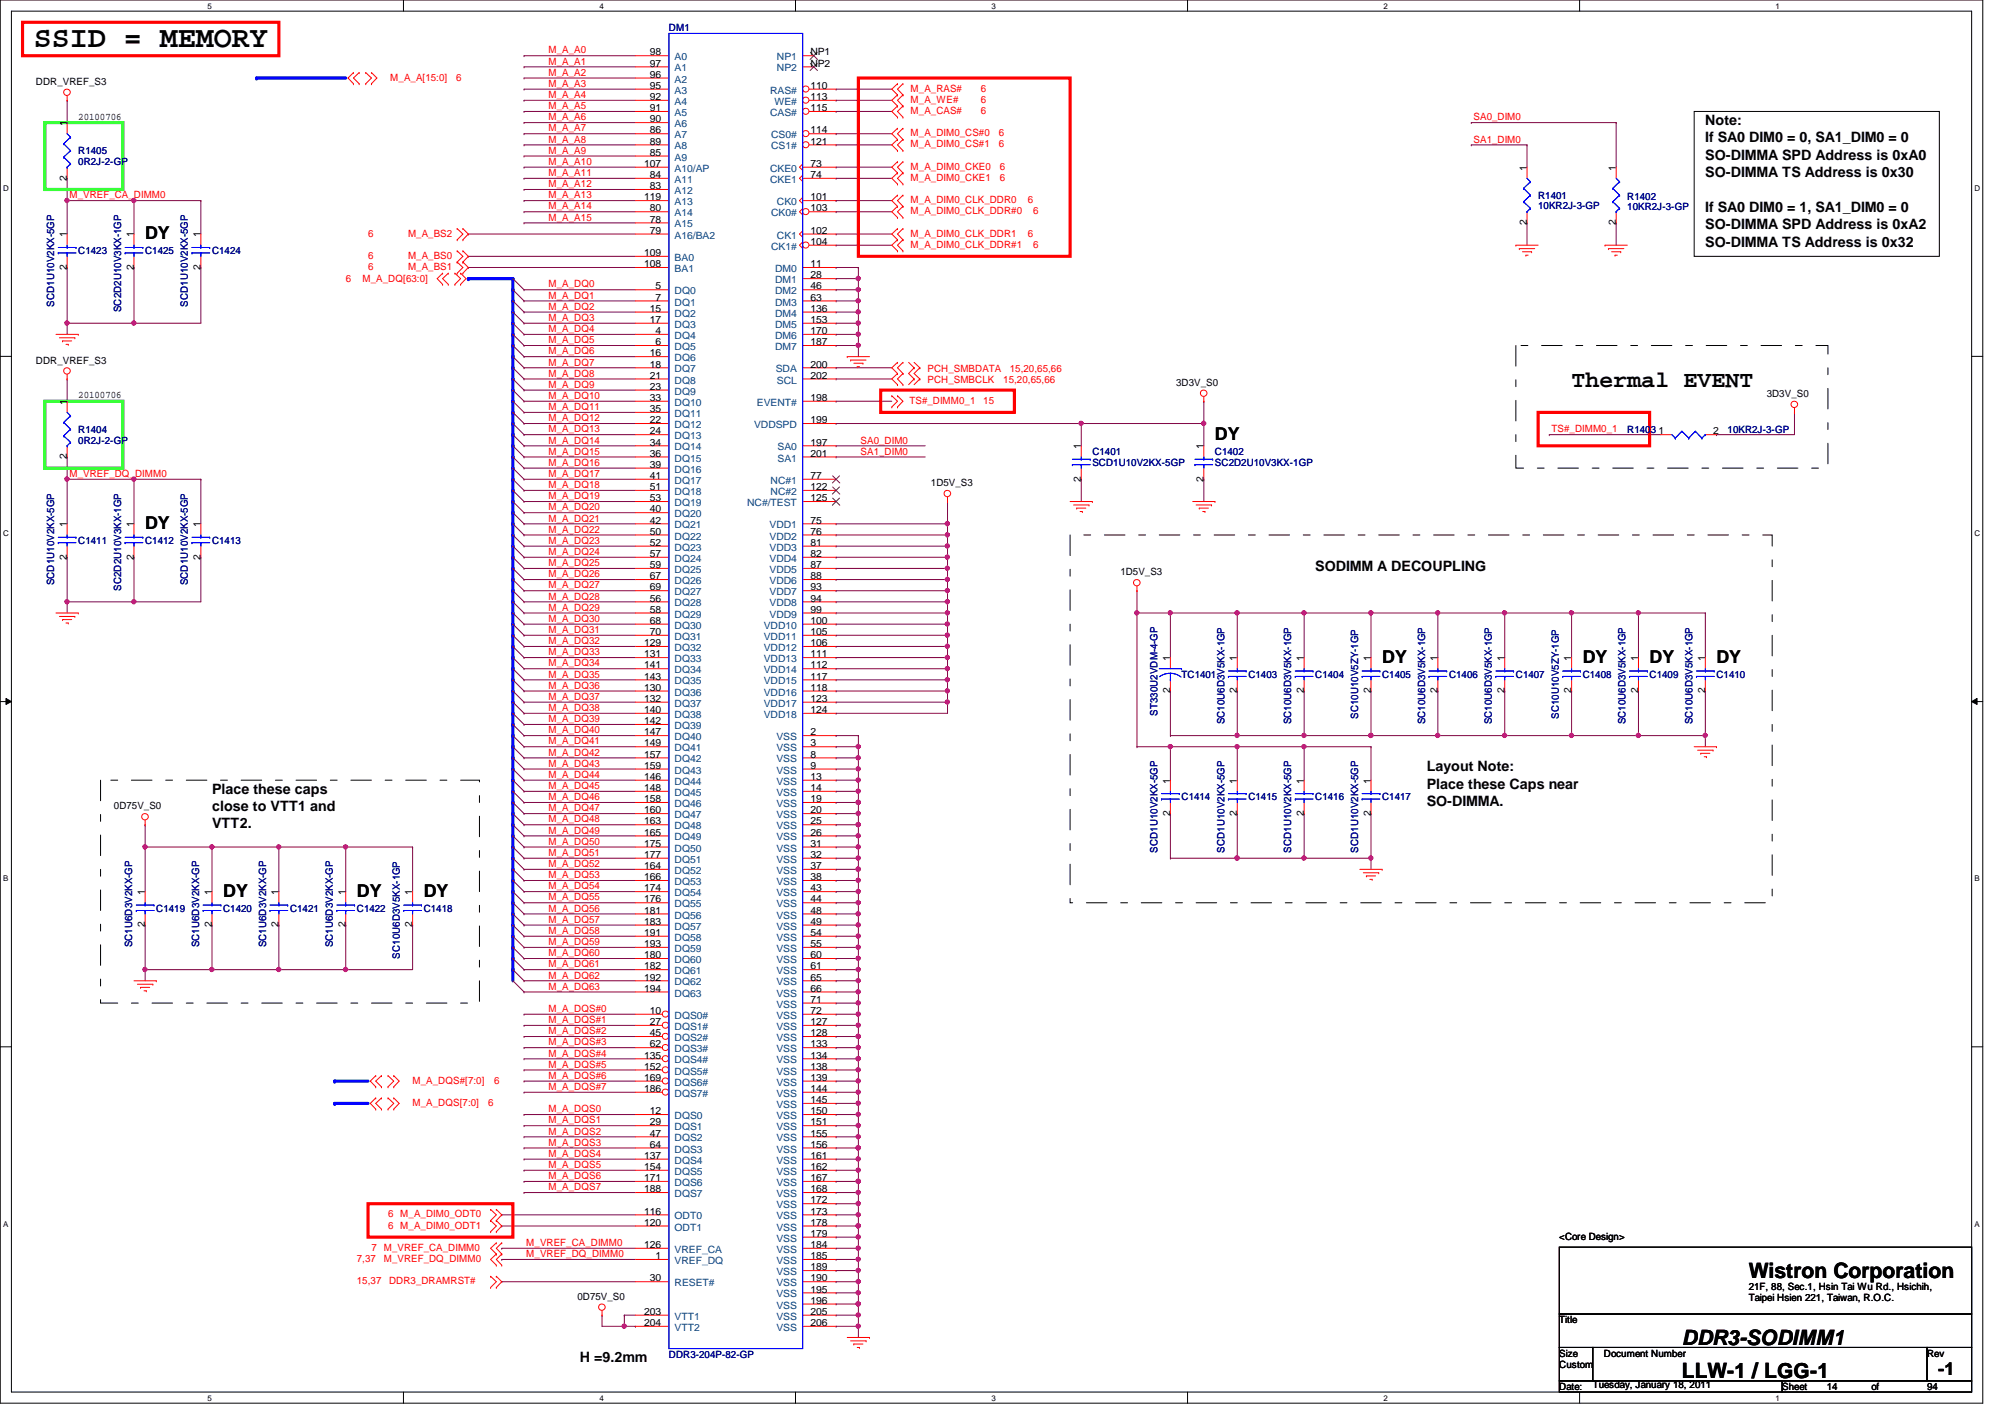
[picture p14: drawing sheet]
<svg xmlns="http://www.w3.org/2000/svg" width="297mm" height="210mm" viewBox="0 0 297 210" stroke-linecap="round" stroke-linejoin="round" font-family="sans-serif">
<defs><g id="words">
<text font-size="4.4" x="5" y="7">SSID = MEMORY</text>
<text font-size="3.4" x="232.8" y="57.3">Thermal EVENT</text>
<g font-size="3.1">
<text x="259.1" y="189.3">Wistron Corporation</text>
<text x="249.2" y="199.2">DDR3-SODIMM1</text>
<text x="249.2" y="204.2">LLW-1 / LGG-1</text>
</g>
<g font-size="2.6">
<text x="21.5" y="35.4">DY</text>
<text x="180" y="65.2">DY</text>
<text x="21.5" y="78.4">DY</text>
<text x="204.8" y="98.2">DY</text>
<text x="234.5" y="98.2">DY</text>
<text x="244.4" y="98.2">DY</text>
<text x="254.3" y="98.2">DY</text>
<text x="33.1" y="132.8">DY</text>
<text x="52.9" y="132.8">DY</text>
<text x="62.8" y="132.8">DY</text>
<text x="287.1" y="203.7">-1</text>
</g>
<g font-size="2.1">
<text x="252.6" y="18.5">Note:</text>
<text x="252.6" y="21.1">If SA0 DIM0 = 0, SA1_DIM0 = 0</text>
<text x="252.6" y="23.7">SO-DIMMA SPD Address is 0xA0</text>
<text x="252.6" y="26.2">SO-DIMMA TS Address is 0x30</text>
<text x="252.6" y="31.4">If SA0 DIM0 = 1, SA1_DIM0 = 0</text>
<text x="252.6" y="34">SO-DIMMA SPD Address is 0xA2</text>
<text x="252.6" y="36.6">SO-DIMMA TS Address is 0x32</text>
<text x="194.9" y="84.5">SODIMM A DECOUPLING</text>
<text x="31.4" y="117.6">Place these caps</text>
<text x="211.4" y="114.3">Layout Note:</text>
<text x="211.4" y="116.8">Place these Caps near</text>
<text x="211.4" y="119.4">SO-DIMMA.</text>
<text x="31.4" y="120.1">close to VTT1 and</text>
<text x="31.4" y="122.7">VTT2.</text>
<text x="85.9" y="201.8">H =9.2mm</text>
</g>
<g font-size="1.5" fill="#000080">
<text x="99.1" y="4.7">DM1</text>
<text x="11.6" y="22.8">R1405</text>
<text x="11.6" y="24.5">0R2J-2-GP</text>
<text x="227.9" y="29.4">R1401</text>
<text x="241.1" y="29.6">R1402</text>
<text x="227.9" y="30.9">10KR2J-3-GP</text>
<text x="241.1" y="31.1">10KR2J-3-GP</text>
<text x="11.6" y="37.7">C1423</text>
<text x="21.5" y="37.7">C1425</text>
<text x="31.4" y="37.7">C1424</text>
<text x="8" y="45.4" transform="rotate(-90 8 45.4)">SCD1U10V2KX-5GP</text>
<text x="17.9" y="46.2" transform="rotate(-90 17.9 46.2)">SC2D2U10V3KX-1GP</text>
<text x="27.9" y="45.4" transform="rotate(-90 27.9 45.4)">SCD1U10V2KX-5GP</text>
<text x="11.6" y="64.1">R1404</text>
<text x="11.6" y="65.7">0R2J-2-GP</text>
<text x="241.1" y="64.1">R1403</text>
<text x="255.9" y="64.1">10KR2J-3-GP</text>
<text x="161.8" y="67.4">C1401</text>
<text x="161.8" y="69">SCD1U10V2KX-5GP</text>
<text x="180" y="67.4">C1402</text>
<text x="180" y="69">SC2D2U10V3KX-1GP</text>
<text x="11.6" y="80.6">C1411</text>
<text x="21.5" y="80.6">C1412</text>
<text x="31.4" y="80.6">C1413</text>
<text x="8" y="86.7" transform="rotate(-90 8 86.7)">SCD1U10V2KX-5GP</text>
<text x="17.9" y="87.5" transform="rotate(-90 17.9 87.5)">SC2D2U10V3KX-1GP</text>
<text x="27.9" y="86.7" transform="rotate(-90 27.9 86.7)">SCD1U10V2KX-5GP</text>
<text x="175" y="100.4">TC1401</text>
<text x="185" y="100.4">C1403</text>
<text x="194.9" y="100.4">C1404</text>
<text x="204.8" y="100.4">C1405</text>
<text x="214.7" y="100.4">C1406</text>
<text x="224.6" y="100.4">C1407</text>
<text x="234.5" y="100.4">C1408</text>
<text x="244.4" y="100.4">C1409</text>
<text x="254.3" y="100.4">C1410</text>
<text x="171.5" y="106" transform="rotate(-90 171.5 106)">ST330U2VDM-4-GP</text>
<text x="181.4" y="107.3" transform="rotate(-90 181.4 107.3)">SC10U6D3V5KX-1GP</text>
<text x="191.3" y="107.3" transform="rotate(-90 191.3 107.3)">SC10U6D3V5KX-1GP</text>
<text x="201.2" y="106.5" transform="rotate(-90 201.2 106.5)">SC10U10V5ZY-1GP</text>
<text x="211.1" y="107.3" transform="rotate(-90 211.1 107.3)">SC10U6D3V5KX-1GP</text>
<text x="221" y="107.3" transform="rotate(-90 221 107.3)">SC10U6D3V5KX-1GP</text>
<text x="230.9" y="106.5" transform="rotate(-90 230.9 106.5)">SC10U10V5ZY-1GP</text>
<text x="240.8" y="107.3" transform="rotate(-90 240.8 107.3)">SC10U6D3V5KX-1GP</text>
<text x="250.7" y="107.3" transform="rotate(-90 250.7 107.3)">SC10U6D3V5KX-1GP</text>
<text x="175" y="118.6">C1414</text>
<text x="185" y="118.6">C1415</text>
<text x="194.9" y="118.6">C1416</text>
<text x="204.8" y="118.6">C1417</text>
<text x="171.5" y="126.3" transform="rotate(-90 171.5 126.3)">SCD1U10V2KX-5GP</text>
<text x="181.4" y="126.3" transform="rotate(-90 181.4 126.3)">SCD1U10V2KX-5GP</text>
<text x="191.3" y="126.3" transform="rotate(-90 191.3 126.3)">SCD1U10V2KX-5GP</text>
<text x="201.2" y="126.3" transform="rotate(-90 201.2 126.3)">SCD1U10V2KX-5GP</text>
<text x="23.2" y="135.1">C1419</text>
<text x="33.1" y="135.1">C1420</text>
<text x="43" y="135.1">C1421</text>
<text x="52.9" y="135.1">C1422</text>
<text x="62.8" y="135.1">C1418</text>
<text x="19.6" y="140.3" transform="rotate(-90 19.6 140.3)">SC1U6D3V2KX-GP</text>
<text x="29.5" y="140.3" transform="rotate(-90 29.5 140.3)">SC1U6D3V2KX-GP</text>
<text x="39.4" y="140.3" transform="rotate(-90 39.4 140.3)">SC1U6D3V2KX-GP</text>
<text x="49.3" y="140.3" transform="rotate(-90 49.3 140.3)">SC1U6D3V2KX-GP</text>
<text x="59.2" y="142" transform="rotate(-90 59.2 142)">SC10U6D3V5KX-1GP</text>
<text x="99.1" y="201.1">DDR3-204P-82-GP</text>
</g>
<g font-size="1.5" fill="#f00">
<text x="57.8" y="11.9">M_A_A[15:0]</text>
<text x="67.6" y="11.9">6</text>
<text x="81.3" y="9.6">M_A_A1</text>
<text x="81.3" y="11.2">M_A_A2</text>
<text x="81.3" y="7.9">M_A_A0</text>
<text x="81.3" y="12.9">M_A_A3</text>
<text x="81.3" y="14.5">M_A_A4</text>
<text x="81.3" y="16.2">M_A_A5</text>
<text x="81.3" y="17.8">M_A_A6</text>
<text x="134.9" y="13.6">M_A_RAS#</text>
<text x="134.9" y="15.2">M_A_WE#</text>
<text x="134.9" y="16.9">M_A_CAS#</text>
<text x="145.3" y="13.6">6</text>
<text x="145.3" y="15.2">6</text>
<text x="145.3" y="16.9">6</text>
<text x="218.3" y="17.8">SA0_DIM0</text>
<text x="81.3" y="19.5">M_A_A7</text>
<text x="81.3" y="21.1">M_A_A8</text>
<text x="81.3" y="22.8">M_A_A9</text>
<text x="134.9" y="20.2">M_A_DIM0_CS#0</text>
<text x="134.9" y="21.8">M_A_DIM0_CS#1</text>
<text x="148" y="20.2">6</text>
<text x="148" y="21.8">6</text>
<text x="218.3" y="21.1">SA1_DIM0</text>
<text x="10.3" y="29.4">M_VREF_CA_DIMM0</text>
<text x="81.3" y="24.4">M_A_A10</text>
<text x="81.3" y="26.1">M_A_A11</text>
<text x="81.3" y="29.4">M_A_A13</text>
<text x="81.3" y="27.7">M_A_A12</text>
<text x="134.9" y="25.1">M_A_DIM0_CKE0</text>
<text x="134.9" y="26.8">M_A_DIM0_CKE1</text>
<text x="148.1" y="25.1">6</text>
<text x="148.1" y="26.8">6</text>
<text x="54.5" y="35.1">6</text>
<text x="60.4" y="35.1">M_A_BS2</text>
<text x="81.3" y="31">M_A_A14</text>
<text x="81.3" y="32.7">M_A_A15</text>
<text x="134.9" y="30.1">M_A_DIM0_CLK_DDR0</text>
<text x="134.9" y="31.7">M_A_DIM0_CLK_DDR#0</text>
<text x="134.9" y="35.1">M_A_DIM0_CLK_DDR1</text>
<text x="152.3" y="30.1">6</text>
<text x="152.3" y="35.1">6</text>
<text x="153.1" y="31.7">6</text>
<text x="51.2" y="41.8">6</text>
<text x="53.7" y="41.8">M_A_DQ[63:0]</text>
<text x="54.5" y="38.4">6</text>
<text x="54.5" y="40">6</text>
<text x="60.4" y="38.4">M_A_BS0</text>
<text x="60.4" y="40">M_A_BS1</text>
<text x="134.9" y="36.7">M_A_DIM0_CLK_DDR#1</text>
<text x="153.1" y="36.7">6</text>
<text x="81.3" y="42.6">M_A_DQ0</text>
<text x="81.3" y="44.2">M_A_DQ1</text>
<text x="81.3" y="45.9">M_A_DQ2</text>
<text x="81.3" y="47.5">M_A_DQ3</text>
<text x="81.3" y="49.2">M_A_DQ4</text>
<text x="81.3" y="50.8">M_A_DQ5</text>
<text x="81.3" y="52.5">M_A_DQ6</text>
<text x="81.3" y="54.1">M_A_DQ7</text>
<text x="81.3" y="55.8">M_A_DQ8</text>
<text x="81.3" y="57.4">M_A_DQ9</text>
<text x="81.3" y="59.1">M_A_DQ10</text>
<text x="134.7" y="59.8">TS#_DIMM0_1</text>
<text x="137.4" y="56.7">PCH_SMBCLK</text>
<text x="137.4" y="55">PCH_SMBDATA</text>
<text x="145.7" y="59.8">15</text>
<text x="148.6" y="56.7">15,20,65,66</text>
<text x="149.6" y="55">15,20,65,66</text>
<text x="81.3" y="62.4">M_A_DQ12</text>
<text x="81.3" y="64.1">M_A_DQ13</text>
<text x="81.3" y="65.7">M_A_DQ14</text>
<text x="81.3" y="60.7">M_A_DQ11</text>
<text x="127.5" y="65.7">SA0_DIM0</text>
<text x="229.9" y="64.1">TS#_DIMM0_1</text>
<text x="10.3" y="70.7">M_VREF_DQ_DIMM0</text>
<text x="81.3" y="67.4">M_A_DQ15</text>
<text x="81.3" y="69">M_A_DQ16</text>
<text x="81.3" y="70.7">M_A_DQ17</text>
<text x="127.5" y="67.4">SA1_DIM0</text>
<text x="81.3" y="72.3">M_A_DQ18</text>
<text x="81.3" y="74">M_A_DQ19</text>
<text x="81.3" y="75.6">M_A_DQ20</text>
<text x="81.3" y="77.3">M_A_DQ21</text>
<text x="81.3" y="78.9">M_A_DQ22</text>
<text x="81.3" y="80.6">M_A_DQ23</text>
<text x="81.3" y="82.2">M_A_DQ24</text>
<text x="81.3" y="83.9">M_A_DQ25</text>
<text x="81.3" y="85.5">M_A_DQ26</text>
<text x="81.3" y="87.2">M_A_DQ27</text>
<text x="81.3" y="88.8">M_A_DQ28</text>
<text x="81.3" y="90.5">M_A_DQ29</text>
<text x="81.3" y="92.1">M_A_DQ30</text>
<text x="81.3" y="93.8">M_A_DQ31</text>
<text x="81.3" y="95.4">M_A_DQ32</text>
<text x="81.3" y="97.1">M_A_DQ33</text>
<text x="81.3" y="98.7">M_A_DQ34</text>
<text x="81.3" y="100.4">M_A_DQ35</text>
<text x="81.3" y="102">M_A_DQ36</text>
<text x="81.3" y="103.7">M_A_DQ37</text>
<text x="81.3" y="105.3">M_A_DQ38</text>
<text x="81.3" y="107">M_A_DQ39</text>
<text x="81.3" y="108.6">M_A_DQ40</text>
<text x="81.3" y="110.3">M_A_DQ41</text>
<text x="81.3" y="111.9">M_A_DQ42</text>
<text x="81.3" y="113.6">M_A_DQ43</text>
<text x="81.3" y="115.2">M_A_DQ44</text>
<text x="81.3" y="116.9">M_A_DQ45</text>
<text x="81.3" y="118.5">M_A_DQ46</text>
<text x="81.3" y="120.2">M_A_DQ47</text>
<text x="81.3" y="121.8">M_A_DQ48</text>
<text x="81.3" y="123.5">M_A_DQ49</text>
<text x="81.3" y="125.1">M_A_DQ50</text>
<text x="81.3" y="126.8">M_A_DQ51</text>
<text x="81.3" y="128.4">M_A_DQ52</text>
<text x="81.3" y="130.1">M_A_DQ53</text>
<text x="81.3" y="131.7">M_A_DQ54</text>
<text x="81.3" y="133.4">M_A_DQ55</text>
<text x="81.3" y="135">M_A_DQ56</text>
<text x="81.3" y="136.7">M_A_DQ57</text>
<text x="81.3" y="138.3">M_A_DQ58</text>
<text x="81.3" y="140">M_A_DQ59</text>
<text x="81.3" y="141.6">M_A_DQ60</text>
<text x="81.3" y="143.3">M_A_DQ61</text>
<text x="81.3" y="149.9">M_A_DQS#0</text>
<text x="81.3" y="144.9">M_A_DQ62</text>
<text x="81.3" y="146.6">M_A_DQ63</text>
<text x="81.3" y="151.6">M_A_DQS#1</text>
<text x="81.3" y="153.2">M_A_DQS#2</text>
<text x="81.3" y="154.9">M_A_DQS#3</text>
<text x="61.1" y="160.5">M_A_DQS#[7:0]</text>
<text x="73.2" y="160.5">6</text>
<text x="81.3" y="158.2">M_A_DQS#5</text>
<text x="81.3" y="159.8">M_A_DQS#6</text>
<text x="81.3" y="161.5">M_A_DQS#7</text>
<text x="81.3" y="156.5">M_A_DQS#4</text>
<text x="61.1" y="163.8">M_A_DQS[7:0]</text>
<text x="72.3" y="163.8">6</text>
<text x="81.3" y="164.8">M_A_DQS0</text>
<text x="81.3" y="166.4">M_A_DQS1</text>
<text x="81.3" y="169.7">M_A_DQS3</text>
<text x="81.3" y="171.4">M_A_DQS4</text>
<text x="81.3" y="173">M_A_DQS5</text>
<text x="81.3" y="168.1">M_A_DQS2</text>
<text x="81.3" y="174.7">M_A_DQS6</text>
<text x="81.3" y="176.3">M_A_DQS7</text>
<text x="55" y="185.3">7 M_VREF_CA_DIMM0</text>
<text x="57.5" y="180.3">6 M_A_DIM0_ODT0</text>
<text x="57.5" y="182">6 M_A_DIM0_ODT1</text>
<text x="78" y="184.6">M_VREF_CA_DIMM0</text>
<text x="52.9" y="186.9">7,37</text>
<text x="52.9" y="190.2">15,37</text>
<text x="56.9" y="186.9">M_VREF_DQ_DIMM0</text>
<text x="57.7" y="190.2">DDR3_DRAMRST#</text>
<text x="78" y="186.2">M_VREF_DQ_DIMM0</text>
</g>
<g font-size="1.5">
<text x="96.3" y="8.2">98</text>
<text x="96.3" y="9.9">97</text>
<text x="96.3" y="11.5">96</text>
<text x="120.1" y="8.2">NP1</text>
<text x="120.1" y="9.9">NP2</text>
<text x="5.3" y="12.6">DDR_VREF_S3</text>
<text x="11.6" y="17.7">20100706</text>
<text x="96.3" y="13.2">95</text>
<text x="96.3" y="14.8">92</text>
<text x="96.3" y="16.5">91</text>
<text x="120.1" y="13.2">110</text>
<text x="120.1" y="14.8">113</text>
<text x="120.1" y="16.5">115</text>
<text x="9.9" y="18.7" transform="rotate(-90 9.9 18.7)">1</text>
<text x="96.3" y="18.1">90</text>
<text x="96.3" y="19.8">86</text>
<text x="96.3" y="21.4">89</text>
<text x="96.3" y="23.1">85</text>
<text x="120.1" y="19.8">114</text>
<text x="120.1" y="21.4">121</text>
<text x="9.9" y="26.8" transform="rotate(-90 9.9 26.8)">2</text>
<text x="95.4" y="24.7">107</text>
<text x="95.4" y="29.7">119</text>
<text x="96.3" y="26.4">84</text>
<text x="96.3" y="28">83</text>
<text x="120.1" y="24.7">73</text>
<text x="120.1" y="26.4">74</text>
<text x="120.1" y="29.7">101</text>
<text x="226.2" y="25.3" transform="rotate(-90 226.2 25.3)">1</text>
<text x="239.4" y="25.3" transform="rotate(-90 239.4 25.3)">1</text>
<text x="9.9" y="35.2" transform="rotate(-90 9.9 35.2)">1</text>
<text x="19.8" y="35.2" transform="rotate(-90 19.8 35.2)">1</text>
<text x="29.7" y="35.2" transform="rotate(-90 29.7 35.2)">1</text>
<text x="96.3" y="31.3">80</text>
<text x="96.3" y="33">78</text>
<text x="96.3" y="34.6">79</text>
<text x="120.1" y="31.3">103</text>
<text x="120.1" y="34.6">102</text>
<text x="226.2" y="33.4" transform="rotate(-90 226.2 33.4)">2</text>
<text x="239.4" y="33.4" transform="rotate(-90 239.4 33.4)">2</text>
<text x="9.9" y="40" transform="rotate(-90 9.9 40)">2</text>
<text x="19.8" y="40" transform="rotate(-90 19.8 40)">2</text>
<text x="29.7" y="40" transform="rotate(-90 29.7 40)">2</text>
<text x="95.4" y="37.9">109</text>
<text x="95.4" y="39.6">108</text>
<text x="120.1" y="36.3">104</text>
<text x="120.1" y="39.6">11</text>
<text x="120.1" y="41.2">28</text>
<text x="96.3" y="46.2">15</text>
<text x="96.3" y="47.8">17</text>
<text x="97.1" y="42.9">5</text>
<text x="97.1" y="44.5">7</text>
<text x="120.1" y="42.9">46</text>
<text x="120.1" y="44.5">63</text>
<text x="120.1" y="46.2">136</text>
<text x="120.1" y="47.8">153</text>
<text x="5.3" y="53.8">DDR_VREF_S3</text>
<text x="96.3" y="52.8">16</text>
<text x="97.1" y="49.5">4</text>
<text x="97.1" y="51.1">6</text>
<text x="120.1" y="49.5">170</text>
<text x="120.1" y="51.1">187</text>
<text x="9.9" y="59.9" transform="rotate(-90 9.9 59.9)">1</text>
<text x="11.6" y="59">20100706</text>
<text x="96.3" y="54.4">18</text>
<text x="96.3" y="56.1">21</text>
<text x="96.3" y="57.7">23</text>
<text x="96.3" y="59.4">33</text>
<text x="120.1" y="54.4">200</text>
<text x="120.1" y="56.1">202</text>
<text x="120.1" y="59.4">198</text>
<text x="174.2" y="57.1">3D3V_S0</text>
<text x="261.7" y="58.8">3D3V_S0</text>
<text x="96.3" y="61">35</text>
<text x="96.3" y="62.7">22</text>
<text x="96.3" y="64.3">24</text>
<text x="96.3" y="66">34</text>
<text x="120.1" y="62.7">199</text>
<text x="120.1" y="66">197</text>
<text x="245.7" y="64.3">1</text>
<text x="253.8" y="64.3">2</text>
<text x="9.9" y="68" transform="rotate(-90 9.9 68)">2</text>
<text x="96.3" y="67.6">36</text>
<text x="96.3" y="69.3">39</text>
<text x="96.3" y="71">41</text>
<text x="120.1" y="67.6">201</text>
<text x="120.1" y="71">77</text>
<text x="160.1" y="71.3" transform="rotate(-90 160.1 71.3)">2</text>
<text x="160.1" y="66.5" transform="rotate(-90 160.1 66.5)">1</text>
<text x="178.3" y="71.3" transform="rotate(-90 178.3 71.3)">2</text>
<text x="178.3" y="66.5" transform="rotate(-90 178.3 66.5)">1</text>
<text x="96.3" y="72.6">51</text>
<text x="96.3" y="74.3">53</text>
<text x="96.3" y="75.9">40</text>
<text x="96.3" y="77.6">42</text>
<text x="120.1" y="72.6">122</text>
<text x="120.1" y="74.3">125</text>
<text x="120.1" y="77.6">75</text>
<text x="137.9" y="72">1D5V_S3</text>
<text x="9.9" y="82.9" transform="rotate(-90 9.9 82.9)">2</text>
<text x="9.9" y="78.1" transform="rotate(-90 9.9 78.1)">1</text>
<text x="19.8" y="82.9" transform="rotate(-90 19.8 82.9)">2</text>
<text x="19.8" y="78.1" transform="rotate(-90 19.8 78.1)">1</text>
<text x="29.7" y="82.9" transform="rotate(-90 29.7 82.9)">2</text>
<text x="29.7" y="78.1" transform="rotate(-90 29.7 78.1)">1</text>
<text x="96.3" y="79.2">50</text>
<text x="96.3" y="80.9">52</text>
<text x="96.3" y="82.5">57</text>
<text x="120.1" y="80.9">81</text>
<text x="120.1" y="82.5">82</text>
<text x="120.1" y="79.2">76</text>
<text x="96.3" y="84.2">59</text>
<text x="96.3" y="85.8">67</text>
<text x="96.3" y="87.5">69</text>
<text x="96.3" y="89.1">56</text>
<text x="120.1" y="84.2">87</text>
<text x="120.1" y="85.8">88</text>
<text x="120.1" y="87.5">93</text>
<text x="120.1" y="89.1">94</text>
<text x="166" y="85.2">1D5V_S3</text>
<text x="95.4" y="95.7">129</text>
<text x="96.3" y="90.8">58</text>
<text x="96.3" y="92.4">68</text>
<text x="96.3" y="94.1">70</text>
<text x="120.1" y="90.8">99</text>
<text x="120.1" y="92.4">100</text>
<text x="120.1" y="94.1">105</text>
<text x="120.1" y="95.7">106</text>
<text x="95.4" y="97.4">131</text>
<text x="95.4" y="99">141</text>
<text x="95.4" y="100.7">143</text>
<text x="120.1" y="97.4">111</text>
<text x="120.1" y="99">112</text>
<text x="120.1" y="100.7">117</text>
<text x="173.4" y="97.9" transform="rotate(-90 173.4 97.9)">1</text>
<text x="183.3" y="97.9" transform="rotate(-90 183.3 97.9)">1</text>
<text x="193.2" y="97.9" transform="rotate(-90 193.2 97.9)">1</text>
<text x="203.1" y="97.9" transform="rotate(-90 203.1 97.9)">1</text>
<text x="213" y="97.9" transform="rotate(-90 213 97.9)">1</text>
<text x="222.9" y="97.9" transform="rotate(-90 222.9 97.9)">1</text>
<text x="232.8" y="97.9" transform="rotate(-90 232.8 97.9)">1</text>
<text x="242.7" y="97.9" transform="rotate(-90 242.7 97.9)">1</text>
<text x="252.6" y="97.9" transform="rotate(-90 252.6 97.9)">1</text>
<text x="95.4" y="102.3">130</text>
<text x="95.4" y="104">132</text>
<text x="95.4" y="105.6">140</text>
<text x="95.4" y="107.3">142</text>
<text x="120.1" y="105.6">124</text>
<text x="120.1" y="102.3">118</text>
<text x="120.1" y="104">123</text>
<text x="173.4" y="102.7" transform="rotate(-90 173.4 102.7)">2</text>
<text x="183.3" y="102.7" transform="rotate(-90 183.3 102.7)">2</text>
<text x="193.2" y="102.7" transform="rotate(-90 193.2 102.7)">2</text>
<text x="203.1" y="102.7" transform="rotate(-90 203.1 102.7)">2</text>
<text x="213" y="102.7" transform="rotate(-90 213 102.7)">2</text>
<text x="222.9" y="102.7" transform="rotate(-90 222.9 102.7)">2</text>
<text x="232.8" y="102.7" transform="rotate(-90 232.8 102.7)">2</text>
<text x="242.7" y="102.7" transform="rotate(-90 242.7 102.7)">2</text>
<text x="252.6" y="102.7" transform="rotate(-90 252.6 102.7)">2</text>
<text x="95.4" y="108.9">147</text>
<text x="95.4" y="110.6">149</text>
<text x="95.4" y="112.2">157</text>
<text x="95.4" y="113.9">159</text>
<text x="120.1" y="108.9">2</text>
<text x="120.1" y="110.6">3</text>
<text x="120.1" y="112.2">8</text>
<text x="120.1" y="113.9">9</text>
<text x="16.9" y="119.9">0D75V_S0</text>
<text x="95.4" y="115.5">146</text>
<text x="95.4" y="117.2">148</text>
<text x="95.4" y="118.8">158</text>
<text x="120.1" y="115.5">13</text>
<text x="120.1" y="117.2">14</text>
<text x="120.1" y="118.8">19</text>
<text x="173.4" y="116.1" transform="rotate(-90 173.4 116.1)">1</text>
<text x="183.3" y="116.1" transform="rotate(-90 183.3 116.1)">1</text>
<text x="193.2" y="116.1" transform="rotate(-90 193.2 116.1)">1</text>
<text x="203.1" y="116.1" transform="rotate(-90 203.1 116.1)">1</text>
<text x="95.4" y="120.5">160</text>
<text x="95.4" y="122.1">163</text>
<text x="95.4" y="123.8">165</text>
<text x="95.4" y="125.4">175</text>
<text x="120.1" y="120.5">20</text>
<text x="120.1" y="122.1">25</text>
<text x="120.1" y="123.8">26</text>
<text x="120.1" y="125.4">31</text>
<text x="173.4" y="120.9" transform="rotate(-90 173.4 120.9)">2</text>
<text x="183.3" y="120.9" transform="rotate(-90 183.3 120.9)">2</text>
<text x="193.2" y="120.9" transform="rotate(-90 193.2 120.9)">2</text>
<text x="203.1" y="120.9" transform="rotate(-90 203.1 120.9)">2</text>
<text x="95.4" y="127.1">177</text>
<text x="95.4" y="128.7">164</text>
<text x="95.4" y="130.4">166</text>
<text x="120.1" y="127.1">32</text>
<text x="120.1" y="128.7">37</text>
<text x="120.1" y="130.4">38</text>
<text x="21.5" y="137.4" transform="rotate(-90 21.5 137.4)">2</text>
<text x="21.5" y="132.6" transform="rotate(-90 21.5 132.6)">1</text>
<text x="31.4" y="137.4" transform="rotate(-90 31.4 137.4)">2</text>
<text x="31.4" y="132.6" transform="rotate(-90 31.4 132.6)">1</text>
<text x="41.3" y="137.4" transform="rotate(-90 41.3 137.4)">2</text>
<text x="41.3" y="132.6" transform="rotate(-90 41.3 132.6)">1</text>
<text x="51.2" y="137.4" transform="rotate(-90 51.2 137.4)">2</text>
<text x="51.2" y="132.6" transform="rotate(-90 51.2 132.6)">1</text>
<text x="61.1" y="137.4" transform="rotate(-90 61.1 137.4)">2</text>
<text x="61.1" y="132.6" transform="rotate(-90 61.1 132.6)">1</text>
<text x="95.4" y="132">174</text>
<text x="95.4" y="133.7">176</text>
<text x="95.4" y="135.3">181</text>
<text x="95.4" y="137">183</text>
<text x="120.1" y="132">43</text>
<text x="120.1" y="133.7">44</text>
<text x="120.1" y="135.3">48</text>
<text x="120.1" y="137">49</text>
<text x="95.4" y="138.6">191</text>
<text x="95.4" y="140.3">193</text>
<text x="95.4" y="141.9">180</text>
<text x="95.4" y="143.6">182</text>
<text x="120.1" y="138.6">54</text>
<text x="120.1" y="140.3">55</text>
<text x="120.1" y="141.9">60</text>
<text x="120.1" y="143.6">61</text>
<text x="95.4" y="145.2">192</text>
<text x="95.4" y="146.9">194</text>
<text x="120.1" y="145.2">65</text>
<text x="120.1" y="146.9">66</text>
<text x="120.1" y="148.5">71</text>
<text x="96.3" y="150.2">10</text>
<text x="96.3" y="151.8">27</text>
<text x="96.3" y="153.5">45</text>
<text x="96.3" y="155.2">62</text>
<text x="120.1" y="150.2">72</text>
<text x="120.1" y="151.8">127</text>
<text x="120.1" y="153.5">128</text>
<text x="120.1" y="155.2">133</text>
<text x="95.4" y="156.8">135</text>
<text x="95.4" y="158.5">152</text>
<text x="95.4" y="160.1">169</text>
<text x="95.4" y="161.8">186</text>
<text x="120.1" y="156.8">134</text>
<text x="120.1" y="158.5">138</text>
<text x="120.1" y="160.1">139</text>
<text x="120.1" y="161.8">144</text>
<text x="96.3" y="165.1">12</text>
<text x="96.3" y="166.7">29</text>
<text x="120.1" y="163.4">145</text>
<text x="120.1" y="166.7">151</text>
<text x="120.1" y="165.1">150</text>
<text x="95.4" y="171.7">137</text>
<text x="95.4" y="173.3">154</text>
<text x="96.3" y="168.4">47</text>
<text x="96.3" y="170">64</text>
<text x="120.1" y="168.4">155</text>
<text x="120.1" y="170">156</text>
<text x="120.1" y="171.7">161</text>
<text x="120.1" y="173.3">162</text>
<text x="95.4" y="175">171</text>
<text x="95.4" y="176.6">188</text>
<text x="95.4" y="179.9">116</text>
<text x="120.1" y="175">167</text>
<text x="120.1" y="176.6">168</text>
<text x="120.1" y="179.9">173</text>
<text x="120.1" y="178.3">172</text>
<text x="95.4" y="181.6">120</text>
<text x="95.4" y="184.9">126</text>
<text x="120.1" y="183.2">179</text>
<text x="120.1" y="181.6">178</text>
<text x="120.1" y="184.9">184</text>
<text x="231" y="183.6">&lt;Core Design&gt;</text>
<text x="96.3" y="189.8">30</text>
<text x="97.1" y="186.5">1</text>
<text x="120.1" y="186.5">185</text>
<text x="120.1" y="188.2">189</text>
<text x="120.1" y="189.8">190</text>
<text x="120.1" y="191.5">195</text>
<text x="259.1" y="191.1">21F, 88, Sec.1, Hsin Tai Wu Rd., Hsichih,</text>
<text x="85.6" y="192.5">0D75V_S0</text>
<text x="95.4" y="194.8">203</text>
<text x="95.4" y="196.4">204</text>
<text x="120.1" y="193.1">196</text>
<text x="120.1" y="194.8">205</text>
<text x="120.1" y="196.4">206</text>
<text x="231" y="196">Title</text>
<text x="259.1" y="192.8">Taipei Hsien 221, Taiwan, R.O.C.</text>
<text x="231" y="201">Size</text>
<text x="231" y="202.6">Custom</text>
<text x="237.6" y="201">Document Number</text>
<text x="285.5" y="201">Rev</text>
<text x="231" y="205.9">Date:</text>
<text x="236" y="205.6">Tuesday, January 18, 2011</text>
<text x="264" y="205.9">Sheet</text>
<text x="270.6" y="205.9">14</text>
<text x="277.2" y="205.9">of</text>
<text x="285.5" y="205.9">94</text>
</g>
<g font-size="1.5" fill="#004080">
<text x="99.9" y="8.9">A0</text>
<text x="99.9" y="10.6">A1</text>
<text x="115.1" y="8.9">NP1</text>
<text x="115.1" y="10.6">NP2</text>
<text x="99.9" y="12.2">A2</text>
<text x="99.9" y="13.9">A3</text>
<text x="99.9" y="15.5">A4</text>
<text x="99.9" y="17.2">A5</text>
<text x="114.1" y="13.9">RAS#</text>
<text x="114.1" y="17.2">CAS#</text>
<text x="114.8" y="15.5">WE#</text>
<text x="99.9" y="18.8">A6</text>
<text x="99.9" y="20.5">A7</text>
<text x="99.9" y="22.1">A8</text>
<text x="99.9" y="23.8">A9</text>
<text x="114.3" y="20.5">CS0#</text>
<text x="114.3" y="22.1">CS1#</text>
<text x="99.9" y="25.4">A10/AP</text>
<text x="99.9" y="27.1">A11</text>
<text x="99.9" y="28.7">A12</text>
<text x="114.1" y="25.4">CKE0</text>
<text x="114.1" y="27.1">CKE1</text>
<text x="99.9" y="30.4">A13</text>
<text x="99.9" y="32">A14</text>
<text x="99.9" y="33.7">A15</text>
<text x="99.9" y="35.3">A16/BA2</text>
<text x="114.3" y="32">CK0#</text>
<text x="115.1" y="30.4">CK0</text>
<text x="115.1" y="35.3">CK1</text>
<text x="99.9" y="38.7">BA0</text>
<text x="99.9" y="40.3">BA1</text>
<text x="114.3" y="37">CK1#</text>
<text x="114.8" y="40.3">DM0</text>
<text x="114.8" y="42">DM1</text>
<text x="99.9" y="43.6">DQ0</text>
<text x="99.9" y="45.3">DQ1</text>
<text x="99.9" y="46.9">DQ2</text>
<text x="114.8" y="43.6">DM2</text>
<text x="114.8" y="45.3">DM3</text>
<text x="114.8" y="46.9">DM4</text>
<text x="99.9" y="48.6">DQ3</text>
<text x="99.9" y="50.2">DQ4</text>
<text x="99.9" y="51.9">DQ5</text>
<text x="99.9" y="53.5">DQ6</text>
<text x="114.8" y="48.6">DM5</text>
<text x="114.8" y="50.2">DM6</text>
<text x="114.8" y="51.9">DM7</text>
<text x="99.9" y="55.2">DQ7</text>
<text x="99.9" y="56.8">DQ8</text>
<text x="99.9" y="58.5">DQ9</text>
<text x="114.9" y="55.2">SDA</text>
<text x="115.1" y="56.8">SCL</text>
<text x="99.9" y="60.1">DQ10</text>
<text x="99.9" y="61.8">DQ11</text>
<text x="99.9" y="63.4">DQ12</text>
<text x="99.9" y="65.1">DQ13</text>
<text x="111.7" y="63.4">VDDSPD</text>
<text x="112.1" y="60.1">EVENT#</text>
<text x="99.9" y="66.7">DQ14</text>
<text x="99.9" y="68.4">DQ15</text>
<text x="99.9" y="70">DQ16</text>
<text x="99.9" y="71.7">DQ17</text>
<text x="114.2" y="71.7">NC#1</text>
<text x="115.2" y="66.7">SA0</text>
<text x="115.2" y="68.4">SA1</text>
<text x="99.9" y="73.3">DQ18</text>
<text x="99.9" y="75">DQ19</text>
<text x="99.9" y="76.6">DQ20</text>
<text x="110.7" y="75">NC#/TEST</text>
<text x="114.2" y="73.3">NC#2</text>
<text x="99.9" y="78.3">DQ21</text>
<text x="99.9" y="79.9">DQ22</text>
<text x="99.9" y="81.6">DQ23</text>
<text x="99.9" y="83.2">DQ24</text>
<text x="114" y="81.6">VDD3</text>
<text x="114" y="83.2">VDD4</text>
<text x="114" y="78.3">VDD1</text>
<text x="114" y="79.9">VDD2</text>
<text x="99.9" y="84.9">DQ25</text>
<text x="99.9" y="86.5">DQ26</text>
<text x="99.9" y="88.2">DQ27</text>
<text x="99.9" y="89.8">DQ28</text>
<text x="114" y="84.9">VDD5</text>
<text x="114" y="86.5">VDD6</text>
<text x="114" y="88.2">VDD7</text>
<text x="114" y="89.8">VDD8</text>
<text x="99.9" y="91.5">DQ29</text>
<text x="99.9" y="93.1">DQ30</text>
<text x="99.9" y="94.8">DQ31</text>
<text x="113.2" y="93.1">VDD10</text>
<text x="113.2" y="94.8">VDD11</text>
<text x="114" y="91.5">VDD9</text>
<text x="99.9" y="96.4">DQ32</text>
<text x="99.9" y="98.1">DQ33</text>
<text x="99.9" y="99.7">DQ34</text>
<text x="99.9" y="101.4">DQ35</text>
<text x="113.2" y="98.1">VDD13</text>
<text x="113.2" y="99.7">VDD14</text>
<text x="113.2" y="101.4">VDD15</text>
<text x="113.2" y="96.4">VDD12</text>
<text x="99.9" y="103">DQ36</text>
<text x="99.9" y="104.7">DQ37</text>
<text x="99.9" y="106.3">DQ38</text>
<text x="99.9" y="108">DQ39</text>
<text x="113.2" y="106.3">VDD18</text>
<text x="113.2" y="103">VDD16</text>
<text x="113.2" y="104.7">VDD17</text>
<text x="99.9" y="109.6">DQ40</text>
<text x="99.9" y="111.3">DQ41</text>
<text x="99.9" y="112.9">DQ42</text>
<text x="115" y="109.6">VSS</text>
<text x="115" y="111.3">VSS</text>
<text x="115" y="112.9">VSS</text>
<text x="99.9" y="114.6">DQ43</text>
<text x="99.9" y="116.2">DQ44</text>
<text x="99.9" y="117.9">DQ45</text>
<text x="99.9" y="119.5">DQ46</text>
<text x="115" y="114.6">VSS</text>
<text x="115" y="116.2">VSS</text>
<text x="115" y="117.9">VSS</text>
<text x="115" y="119.5">VSS</text>
<text x="99.9" y="121.2">DQ47</text>
<text x="99.9" y="122.9">DQ48</text>
<text x="99.9" y="124.5">DQ49</text>
<text x="115" y="121.2">VSS</text>
<text x="115" y="122.9">VSS</text>
<text x="115" y="124.5">VSS</text>
<text x="99.9" y="126.2">DQ50</text>
<text x="99.9" y="127.8">DQ51</text>
<text x="99.9" y="129.5">DQ52</text>
<text x="99.9" y="131.1">DQ53</text>
<text x="115" y="126.2">VSS</text>
<text x="115" y="127.8">VSS</text>
<text x="115" y="129.5">VSS</text>
<text x="115" y="131.1">VSS</text>
<text x="99.9" y="132.8">DQ54</text>
<text x="99.9" y="134.4">DQ55</text>
<text x="99.9" y="136.1">DQ56</text>
<text x="99.9" y="137.7">DQ57</text>
<text x="115" y="132.8">VSS</text>
<text x="115" y="134.4">VSS</text>
<text x="115" y="136.1">VSS</text>
<text x="115" y="137.7">VSS</text>
<text x="99.9" y="139.4">DQ58</text>
<text x="99.9" y="141">DQ59</text>
<text x="99.9" y="142.7">DQ60</text>
<text x="115" y="139.4">VSS</text>
<text x="115" y="141">VSS</text>
<text x="115" y="142.7">VSS</text>
<text x="99.9" y="144.3">DQ61</text>
<text x="99.9" y="146">DQ62</text>
<text x="99.9" y="147.6">DQ63</text>
<text x="115" y="144.3">VSS</text>
<text x="115" y="146">VSS</text>
<text x="115" y="147.6">VSS</text>
<text x="115" y="149.3">VSS</text>
<text x="99.9" y="150.9">DQS0#</text>
<text x="99.9" y="152.6">DQS1#</text>
<text x="99.9" y="154.2">DQS2#</text>
<text x="99.9" y="155.9">DQS3#</text>
<text x="115" y="150.9">VSS</text>
<text x="115" y="152.6">VSS</text>
<text x="115" y="154.2">VSS</text>
<text x="115" y="155.9">VSS</text>
<text x="99.9" y="157.5">DQS4#</text>
<text x="99.9" y="159.2">DQS5#</text>
<text x="99.9" y="160.8">DQS6#</text>
<text x="115" y="157.5">VSS</text>
<text x="115" y="159.2">VSS</text>
<text x="115" y="160.8">VSS</text>
<text x="99.9" y="162.5">DQS7#</text>
<text x="99.9" y="165.8">DQS0</text>
<text x="99.9" y="167.4">DQS1</text>
<text x="115" y="162.5">VSS</text>
<text x="115" y="164.1">VSS</text>
<text x="115" y="167.4">VSS</text>
<text x="115" y="165.8">VSS</text>
<text x="99.9" y="169.1">DQS2</text>
<text x="99.9" y="170.7">DQS3</text>
<text x="99.9" y="172.4">DQS4</text>
<text x="115" y="169.1">VSS</text>
<text x="115" y="170.7">VSS</text>
<text x="115" y="172.4">VSS</text>
<text x="99.9" y="174">DQS5</text>
<text x="99.9" y="175.7">DQS6</text>
<text x="99.9" y="177.3">DQS7</text>
<text x="115" y="174">VSS</text>
<text x="115" y="175.7">VSS</text>
<text x="115" y="177.3">VSS</text>
<text x="115" y="179">VSS</text>
<text x="99.9" y="180.6">ODT0</text>
<text x="99.9" y="182.3">ODT1</text>
<text x="99.9" y="185.6">VREF_CA</text>
<text x="115" y="180.6">VSS</text>
<text x="115" y="183.9">VSS</text>
<text x="115" y="182.3">VSS</text>
<text x="115" y="185.6">VSS</text>
<text x="99.9" y="187.2">VREF_DQ</text>
<text x="99.9" y="190.5">RESET#</text>
<text x="115" y="187.2">VSS</text>
<text x="115" y="188.9">VSS</text>
<text x="115" y="190.5">VSS</text>
<text x="99.9" y="195.5">VTT1</text>
<text x="99.9" y="197.1">VTT2</text>
<text x="115" y="192.2">VSS</text>
<text x="115" y="193.8">VSS</text>
<text x="115" y="195.5">VSS</text>
<text x="115" y="197.1">VSS</text>
</g>
<g font-size="1.2">
<text x="30.7" y="1.3">5</text>
<text x="88.8" y="1.3">4</text>
<text x="146.9" y="1.3">3</text>
<text x="205" y="1.3">2</text>
<text x="263.1" y="1.3">1</text>
<text x=".5" y="28.3">D</text>
<text x="292.5" y="28.3">D</text>
<text x=".5" y="79.4">C</text>
<text x="292.5" y="79.4">C</text>
<text x=".5" y="130.6">B</text>
<text x="292.5" y="130.6">B</text>
<text x=".5" y="181.7">A</text>
<text x="292.5" y="181.7">A</text>
<text x="30.7" y="207.5">5</text>
<text x="88.8" y="207.5">4</text>
<text x="146.9" y="207.5">3</text>
<text x="205" y="207.5">2</text>
<text x="263.1" y="207.5">1</text>
</g>
</g></defs>
<path d="M0 0h293.7v207.9h-293.7zM1.7 1.7h290.4v204.5h-290.4z" fill="none" stroke="#000" stroke-width=".15"/>
<g fill="#fff">
<path d="M30.7 .2h.6v1.3h-.6z"/>
<path d="M30.7 206.4h.6v1.3h-.6z"/>
</g>
<path d="M59.8 0v1.7M59.8 206.2v1.7" fill="none" stroke="#000" stroke-width=".15"/>
<g fill="#fff">
<path d="M88.8 .2h.6v1.3h-.6z"/>
<path d="M88.8 206.4h.6v1.3h-.6z"/>
</g>
<path d="M117.9 0v1.7M117.9 206.2v1.7" fill="none" stroke="#000" stroke-width=".15"/>
<g fill="#fff">
<path d="M146.9 .2h.6v1.3h-.6z"/>
<path d="M146.9 206.4h.6v1.3h-.6z"/>
</g>
<path d="M175.9 0v1.7M175.9 206.2v1.7" fill="none" stroke="#000" stroke-width=".15"/>
<g fill="#fff">
<path d="M205 .2h.6v1.3h-.6z"/>
<path d="M205 206.4h.6v1.3h-.6z"/>
</g>
<path d="M234 0v1.7M234 206.2v1.7" fill="none" stroke="#000" stroke-width=".15"/>
<g fill="#fff">
<path d="M263.1 .2h.5v1.3h-.5z"/>
<path d="M263.1 206.4h.5v1.3h-.5z"/>
<path d="M.5 27.2h.8v1.3h-.8z"/>
<path d="M292.5 27.2h.8v1.3h-.8z"/>
<path d="M.5 78.4h.8v1.3h-.8z"/>
<path d="M292.5 78.4h.8v1.3h-.8z"/>
</g>
<path d="M0 52.8h1.7M292.1 52.8h1.6" fill="none" stroke="#000" stroke-width=".15"/>
<g fill="#fff">
<path d="M.5 129.5h.7v1.3h-.7z"/>
<path d="M292.5 129.5h.7v1.3h-.7z"/>
</g>
<path d="M0 103.9h1.7M.9 103.5l.8 .4-.8 .5zM292.1 103.9l.8-.4v.9zM292.1 103.9h1.6" fill="none" stroke="#000" stroke-width=".15"/>
<path d="M.9 103.5l.8 .4-.8 .5zM292.1 103.9l.8-.4v.9z" fill="#000"/>
<g fill="#fff">
<path d="M.5 180.6h.7v1.3h-.7z"/>
<path d="M292.5 180.6h.7v1.3h-.7z"/>
</g>
<path d="M0 155.1h1.7M292.1 155.1h1.6" fill="none" stroke="#000" stroke-width=".15"/>
<path d="M77.6 9.9h.1M77.6 9.9h16.5M213 109h.1M222.9 102.4h.1M222.9 102.4v6.6h-9.9" fill="none" stroke="#800040" stroke-width=".15"/>
<circle cx="222.9" cy="108.9" r=".32" fill="#f0f"/>
<circle cx="222.9" cy="108.9" r=".32" fill="none" stroke="#f0f" stroke-width=".15"/>
<path d="M123.9 125.5h.1M123.9 125.5h3.3" fill="none" stroke="#800040" stroke-width=".15"/>
<circle cx="127.1" cy="125.4" r=".32" fill="#f0f"/>
<circle cx="127.1" cy="125.4" r=".32" fill="none" stroke="#f0f" stroke-width=".15"/>
<path d="M123.9 127.1h.1M123.9 127.1h3.3" fill="none" stroke="#800040" stroke-width=".15"/>
<circle cx="127.1" cy="127.1" r=".32" fill="#f0f"/>
<circle cx="127.1" cy="127.1" r=".32" fill="none" stroke="#f0f" stroke-width=".15"/>
<path d="M123.9 122.2h.1M123.9 122.2h3.3" fill="none" stroke="#800040" stroke-width=".15"/>
<circle cx="127.1" cy="122.1" r=".32" fill="#f0f"/>
<circle cx="127.1" cy="122.1" r=".32" fill="none" stroke="#f0f" stroke-width=".15"/>
<path d="M123.9 123.8h.1M123.9 123.8h3.3" fill="none" stroke="#800040" stroke-width=".15"/>
<circle cx="127.1" cy="123.8" r=".32" fill="#f0f"/>
<circle cx="127.1" cy="123.8" r=".32" fill="none" stroke="#f0f" stroke-width=".15"/>
<path d="M123.9 132.1h.1M123.9 133.7h.1M123.9 132.1h3.3M123.9 133.7h3.3" fill="none" stroke="#800040" stroke-width=".15"/>
<circle cx="127.1" cy="133.7" r=".32" fill="#f0f"/>
<circle cx="127.1" cy="133.7" r=".32" fill="none" stroke="#f0f" stroke-width=".15"/>
<path d="M123.9 128.8h.1M123.9 128.8h3.3" fill="none" stroke="#800040" stroke-width=".15"/>
<circle cx="127.1" cy="128.8" r=".32" fill="#f0f"/>
<circle cx="127.1" cy="128.8" r=".32" fill="none" stroke="#f0f" stroke-width=".15"/>
<g fill="none" stroke="#800040" stroke-width=".15">
<path d="M77.6 62.7h.1M77.6 64.4h.1M77.6 66h.1M77.6 67.7h.1M77.6 62.7h16.5M77.6 64.4h16.5M77.6 66h16.5M77.6 67.7h16.5M77.6 109h.1M77.6 110.6h.1M77.6 112.3h.1M77.6 113.9h.1"/>
<path d="M77.6 109h16.5M77.6 110.6h16.5M77.6 112.3h16.5M77.6 113.9h16.5M123.9 130.4h.1M123.9 130.4h3.3M77.6 150.2h.1M77.6 150.2h16.5"/>
</g>
<path d="M69.4 41.3h6.6" fill="none" stroke="#00f" stroke-width=".47"/>
<circle cx="69.4" cy="41.3" r=".23" fill="#00f"/>
<path d="M77.6 42.9h.1M77.6 42.9h16.5M123.9 97.4h.1M123.9 97.4h16.5M123.9 100.7h.1M123.9 102.4h.1M123.9 100.7h16.5M123.9 102.4h16.5M77.6 170.1h.1M77.6 170.1h16.5" fill="none" stroke="#800040" stroke-width=".15"/>
<circle cx="140.3" cy="97.4" r=".32" fill="#f0f"/>
<circle cx="140.3" cy="97.4" r=".32" fill="none" stroke="#f0f" stroke-width=".15"/>
<path d="M123.9 99.1h.1M123.9 99.1h16.5" fill="none" stroke="#800040" stroke-width=".15"/>
<circle cx="140.3" cy="99" r=".32" fill="#f0f"/>
<circle cx="140.3" cy="99" r=".32" fill="none" stroke="#f0f" stroke-width=".15"/>
<path d="M77.6 11.6h.1M77.6 11.6h16.5M123.9 80.9h.1M123.9 80.9h16.5M77.6 158.5h.1M77.6 158.5h16.5M74.3 180h.1M74.3 180h19.8M74.3 181.6h.1M74.3 181.6h19.8" fill="none" stroke="#800040" stroke-width=".15"/>
<circle cx="140.3" cy="80.9" r=".32" fill="#f0f"/>
<circle cx="140.3" cy="80.9" r=".32" fill="none" stroke="#f0f" stroke-width=".15"/>
<path d="M218 18.2h.1M218 18.2h21.4M239.4 18.2h.1M239.4 18.2v6.6M123.9 66h.1M123.9 66h13.2M203.1 90.8h.1M203.1 90.8h9.9" fill="none" stroke="#800040" stroke-width=".15"/>
<circle cx="213" cy="90.8" r=".32" fill="#f0f"/>
<circle cx="213" cy="90.8" r=".32" fill="none" stroke="#f0f" stroke-width=".15"/>
<circle cx="203.1" cy="90.8" r=".32" fill="#f0f"/>
<circle cx="203.1" cy="90.8" r=".32" fill="none" stroke="#f0f" stroke-width=".15"/>
<g fill="none" stroke="#800040" stroke-width=".15">
<path d="M77.6 69.3h.1M77.6 71h.1M77.6 72.6h.1M77.6 74.3h.1M77.6 69.3h16.5M77.6 71h16.5M77.6 72.6h16.5M77.6 74.3h16.5M203.1 90.8h.1M203.1 90.8v6.6M77.6 115.6h.1M77.6 117.2h.1"/>
<path d="M77.6 118.9h.1M77.6 115.6h16.5M77.6 117.2h16.5M77.6 118.9h16.5M77.6 120.5h.1M77.6 120.5h16.5M123.9 138.7h.1M123.9 138.7h3.3"/>
</g>
<circle cx="127.1" cy="138.7" r=".32" fill="#f0f"/>
<circle cx="127.1" cy="138.7" r=".32" fill="none" stroke="#f0f" stroke-width=".15"/>
<path d="M123.9 140.3h.1M123.9 140.3h3.3" fill="none" stroke="#800040" stroke-width=".15"/>
<circle cx="127.1" cy="140.3" r=".32" fill="#f0f"/>
<circle cx="127.1" cy="140.3" r=".32" fill="none" stroke="#f0f" stroke-width=".15"/>
<path d="M123.9 135.4h.1M123.9 135.4h3.3" fill="none" stroke="#800040" stroke-width=".15"/>
<circle cx="127.1" cy="135.4" r=".32" fill="#f0f"/>
<circle cx="127.1" cy="135.4" r=".32" fill="none" stroke="#f0f" stroke-width=".15"/>
<path d="M123.9 137h.1M123.9 137h3.3" fill="none" stroke="#800040" stroke-width=".15"/>
<circle cx="127.1" cy="137" r=".32" fill="#f0f"/>
<circle cx="127.1" cy="137" r=".32" fill="none" stroke="#f0f" stroke-width=".15"/>
<path d="M123.9 145.3h.1M123.9 145.3h3.3" fill="none" stroke="#800040" stroke-width=".15"/>
<circle cx="127.1" cy="145.3" r=".32" fill="#f0f"/>
<circle cx="127.1" cy="145.3" r=".32" fill="none" stroke="#f0f" stroke-width=".15"/>
<path d="M123.9 146.9h.1M123.9 146.9h3.3" fill="none" stroke="#800040" stroke-width=".15"/>
<circle cx="127.1" cy="146.9" r=".32" fill="#f0f"/>
<circle cx="127.1" cy="146.9" r=".32" fill="none" stroke="#f0f" stroke-width=".15"/>
<path d="M123.9 142h.1M123.9 142h3.3" fill="none" stroke="#800040" stroke-width=".15"/>
<circle cx="127.1" cy="142" r=".32" fill="#f0f"/>
<circle cx="127.1" cy="142" r=".32" fill="none" stroke="#f0f" stroke-width=".15"/>
<path d="M123.9 143.6h.1M123.9 143.6h3.3" fill="none" stroke="#800040" stroke-width=".15"/>
<circle cx="127.1" cy="143.6" r=".32" fill="#f0f"/>
<circle cx="127.1" cy="143.6" r=".32" fill="none" stroke="#f0f" stroke-width=".15"/>
<path d="M123.9 47.9h.1M123.9 47.9h3.3M222.9 109h.1M222.9 109h9.9" fill="none" stroke="#800040" stroke-width=".15"/>
<circle cx="127.1" cy="47.9" r=".32" fill="#f0f"/>
<circle cx="127.1" cy="47.9" r=".32" fill="none" stroke="#f0f" stroke-width=".15"/>
<path d="M242.7 90.8h.1M242.7 90.8v6.6M77.6 171.7h.1M77.6 171.7h16.5" fill="none" stroke="#800040" stroke-width=".15"/>
<circle cx="242.7" cy="90.8" r=".32" fill="#f0f"/>
<circle cx="242.7" cy="90.8" r=".32" fill="none" stroke="#f0f" stroke-width=".15"/>
<path d="M77.6 13.2h.1M77.6 13.2h16.5M123.9 56.1h.1M123.9 56.1h8.2M183.3 102.4h.1M183.3 102.4v6.6M21.5 143.6h.1M21.5 143.6v1.7" fill="none" stroke="#800040" stroke-width=".15"/>
<circle cx="183.3" cy="108.9" r=".32" fill="#f0f"/>
<circle cx="183.3" cy="108.9" r=".32" fill="none" stroke="#f0f" stroke-width=".15"/>
<path d="M123.9 82.5h.1M123.9 82.5h16.5M168.4 87.5h.1M168.4 87.5v3.3M123.9 104h.1M123.9 104h16.5M21.5 122.2h.1M21.5 122.2v3.3M77.6 160.1h.1M77.6 160.1h16.5" fill="none" stroke="#800040" stroke-width=".15"/>
<circle cx="140.3" cy="82.5" r=".32" fill="#f0f"/>
<circle cx="140.3" cy="82.5" r=".32" fill="none" stroke="#f0f" stroke-width=".15"/>
<g fill="none" stroke="#800040" stroke-width=".15">
<path d="M127.2 109h.1M127.2 109v1.6M77.6 122.2h.1M77.6 123.8h.1M77.6 125.5h.1M77.6 127.1h.1M77.6 122.2h16.5M77.6 123.8h16.5M77.6 125.5h16.5M77.6 127.1h16.5M127.2 155.2h.1M127.2 155.2v1.6"/>
<path d="M127.2 176.7h.1M127.2 160.1h.1M127.2 160.1v1.7M127.2 176.7v1.6M127.2 194.8h.1M127.2 188.2h.1M127.2 183.3h.1M127.2 183.3v1.6M127.2 188.2v1.7M127.2 194.8v1.7"/>
</g>
<circle cx="127.1" cy="183.2" r=".32" fill="#f0f"/>
<circle cx="127.1" cy="183.2" r=".32" fill="none" stroke="#f0f" stroke-width=".15"/>
<path d="M127.2 133.7h.1M127.2 123.8h.1M127.2 123.8v1.7M127.2 133.7v1.7M127.2 173.4h.1M127.2 173.4v1.6" fill="none" stroke="#800040" stroke-width=".15"/>
<circle cx="127.1" cy="173.3" r=".32" fill="#f0f"/>
<circle cx="127.1" cy="173.3" r=".32" fill="none" stroke="#f0f" stroke-width=".15"/>
<path d="M127.2 115.6h.1M127.2 115.6v1.6M127.2 165.1h.1M127.2 170.1h.1M127.2 165.1v1.7M127.2 170.1v1.6" fill="none" stroke="#800040" stroke-width=".15"/>
<circle cx="127.1" cy="170" r=".32" fill="#f0f"/>
<circle cx="127.1" cy="170" r=".32" fill="none" stroke="#f0f" stroke-width=".15"/>
<path d="M127.2 145.3h.1M127.2 145.3v1.6M127.2 168.4h.1M127.2 168.4v1.7M127.2 184.9h.1M127.2 184.9v1.7" fill="none" stroke="#800040" stroke-width=".15"/>
<circle cx="127.1" cy="184.9" r=".32" fill="#f0f"/>
<circle cx="127.1" cy="184.9" r=".32" fill="none" stroke="#f0f" stroke-width=".15"/>
<path d="M127.2 117.2h.1M127.2 117.2v1.7M127.2 130.4h.1M127.2 130.4v1.7M127.2 148.6h.1M127.2 150.2h.1M127.2 146.9h.1M127.2 146.9v5M127.2 166.8h.1M127.2 166.8v1.6M127.2 196.5h.1M127.2 196.5v1.6" fill="none" stroke="#800040" stroke-width=".15"/>
<circle cx="127.1" cy="130.4" r=".32" fill="#f0f"/>
<circle cx="127.1" cy="130.4" r=".32" fill="none" stroke="#f0f" stroke-width=".15"/>
<g fill="none" stroke="#800040" stroke-width=".15">
<path d="M127.2 113.9h.1M127.2 113.9v1.7M127.2 137h.1M127.2 137v1.7M127.2 151.9h.1M127.2 140.3h.1M127.2 140.3v1.7M127.2 151.9v1.6M127.2 161.8h.1M127.2 163.4h.1M127.2 161.8v3.3M127.2 191.5h.1"/>
<path d="M127.2 181.6h.1M127.2 181.6v1.7M127.2 191.5v1.7"/>
</g>
<circle cx="127.1" cy="181.6" r=".32" fill="#f0f"/>
<circle cx="127.1" cy="181.6" r=".32" fill="none" stroke="#f0f" stroke-width=".15"/>
<path d="M127.2 156.8h.1M127.2 156.8v1.7" fill="none" stroke="#800040" stroke-width=".15"/>
<circle cx="127.1" cy="156.8" r=".32" fill="#f0f"/>
<circle cx="127.1" cy="156.8" r=".32" fill="none" stroke="#f0f" stroke-width=".15"/>
<path d="M140.4 100.7h.1M140.4 100.7v1.7M127.2 127.1h.1M127.2 127.1v1.7M127.2 143.6h.1M127.2 143.6v1.7" fill="none" stroke="#800040" stroke-width=".15"/>
<circle cx="140.3" cy="100.7" r=".32" fill="#f0f"/>
<circle cx="140.3" cy="100.7" r=".32" fill="none" stroke="#f0f" stroke-width=".15"/>
<path d="M140.4 99.1h.1M140.4 90.8h.1M140.4 90.8v1.7M140.4 99.1v1.6M127.2 125.5h.1M127.2 120.5h.1M127.2 138.7h.1M127.2 120.5v1.7M127.2 125.5v1.6M127.2 138.7v1.6M127.2 142h.1M127.2 142v1.6" fill="none" stroke="#800040" stroke-width=".15"/>
<circle cx="140.3" cy="90.8" r=".32" fill="#f0f"/>
<circle cx="140.3" cy="90.8" r=".32" fill="none" stroke="#f0f" stroke-width=".15"/>
<path d="M140.4 89.2h.1M140.4 89.2v1.6" fill="none" stroke="#800040" stroke-width=".15"/>
<circle cx="140.3" cy="89.1" r=".32" fill="#f0f"/>
<circle cx="140.3" cy="89.1" r=".32" fill="none" stroke="#f0f" stroke-width=".15"/>
<path d="M140.4 92.5h.1M140.4 92.5v1.6" fill="none" stroke="#800040" stroke-width=".15"/>
<circle cx="140.3" cy="92.4" r=".32" fill="#f0f"/>
<circle cx="140.3" cy="92.4" r=".32" fill="none" stroke="#f0f" stroke-width=".15"/>
<path d="M140.4 97.4h.1M140.4 82.5h.1M140.4 82.5v1.7M140.4 97.4v1.7M127.2 128.8h.1M127.2 128.8v1.6M127.2 180h.1M127.2 180v1.6M127.2 189.9h.1M127.2 189.9v1.6" fill="none" stroke="#800040" stroke-width=".15"/>
<circle cx="127.1" cy="128.8" r=".32" fill="#f0f"/>
<circle cx="127.1" cy="128.8" r=".32" fill="none" stroke="#f0f" stroke-width=".15"/>
<path d="M140.4 77.6h.1M140.4 77.6v1.6M140.4 95.8h.1M140.4 87.5h.1M140.4 87.5v1.7M140.4 95.8v1.6M127.2 110.6h.1M127.2 112.3h.1M127.2 110.6v3.3" fill="none" stroke="#800040" stroke-width=".15"/>
<circle cx="140.3" cy="77.6" r=".32" fill="#f0f"/>
<circle cx="140.3" cy="77.6" r=".32" fill="none" stroke="#f0f" stroke-width=".15"/>
<path d="M140.4 84.2h.1M140.4 84.2v1.7" fill="none" stroke="#800040" stroke-width=".15"/>
<circle cx="140.3" cy="84.2" r=".32" fill="#f0f"/>
<circle cx="140.3" cy="84.2" r=".32" fill="none" stroke="#f0f" stroke-width=".15"/>
<path d="M140.4 79.2h.1M140.4 79.2v1.7" fill="none" stroke="#800040" stroke-width=".15"/>
<circle cx="140.3" cy="79.2" r=".32" fill="#f0f"/>
<circle cx="140.3" cy="79.2" r=".32" fill="none" stroke="#f0f" stroke-width=".15"/>
<g fill="none" stroke="#800040" stroke-width=".15">
<path d="M226.2 21.5h.1M226.2 21.5v3.3M77.6 75.9h.1M77.6 77.6h.1M77.6 79.2h.1M77.6 75.9h16.5M77.6 77.6h16.5M77.6 79.2h16.5M123.9 67.7h.1M123.9 67.7h13.2M140.4 74.3h.1M140.4 74.3v3.3"/>
<path d="M77.6 80.9h.1M77.6 80.9h16.5M140.4 94.1h.1M140.4 85.9h.1M140.4 80.9h.1M140.4 80.9v1.6M140.4 85.9v1.6M140.4 94.1v1.7M193.2 90.8h.1M193.2 90.8h9.9M127.2 135.4h.1M127.2 135.4v1.6"/>
<path d="M127.2 178.3h.1M127.2 178.3v1.7"/>
</g>
<circle cx="193.2" cy="90.8" r=".32" fill="#f0f"/>
<circle cx="193.2" cy="90.8" r=".32" fill="none" stroke="#f0f" stroke-width=".15"/>
<path d="M193.2 90.8h.1M193.2 90.8v6.6M123.9 151.9h.1M123.9 151.9h3.3" fill="none" stroke="#800040" stroke-width=".15"/>
<circle cx="127.1" cy="151.9" r=".32" fill="#f0f"/>
<circle cx="127.1" cy="151.9" r=".32" fill="none" stroke="#f0f" stroke-width=".15"/>
<path d="M123.9 153.5h.1M123.9 153.5h3.3" fill="none" stroke="#800040" stroke-width=".15"/>
<circle cx="127.1" cy="153.5" r=".32" fill="#f0f"/>
<circle cx="127.1" cy="153.5" r=".32" fill="none" stroke="#f0f" stroke-width=".15"/>
<path d="M123.9 148.6h.1M123.9 148.6h3.3" fill="none" stroke="#800040" stroke-width=".15"/>
<circle cx="127.1" cy="148.6" r=".32" fill="#f0f"/>
<circle cx="127.1" cy="148.6" r=".32" fill="none" stroke="#f0f" stroke-width=".15"/>
<path d="M123.9 150.2h.1M123.9 150.2h3.3" fill="none" stroke="#800040" stroke-width=".15"/>
<circle cx="127.1" cy="150.2" r=".32" fill="#f0f"/>
<circle cx="127.1" cy="150.2" r=".32" fill="none" stroke="#f0f" stroke-width=".15"/>
<path d="M123.9 158.5h.1M123.9 158.5h3.3M123.9 160.1h.1M123.9 160.1h3.3" fill="none" stroke="#800040" stroke-width=".15"/>
<circle cx="127.1" cy="160.1" r=".32" fill="#f0f"/>
<circle cx="127.1" cy="160.1" r=".32" fill="none" stroke="#f0f" stroke-width=".15"/>
<path d="M123.9 155.2h.1M123.9 155.2h3.3" fill="none" stroke="#800040" stroke-width=".15"/>
<circle cx="127.1" cy="155.2" r=".32" fill="#f0f"/>
<circle cx="127.1" cy="155.2" r=".32" fill="none" stroke="#f0f" stroke-width=".15"/>
<path d="M123.9 156.8h.1M123.9 156.8h3.3" fill="none" stroke="#800040" stroke-width=".15"/>
<circle cx="127.1" cy="156.8" r=".32" fill="#f0f"/>
<circle cx="127.1" cy="156.8" r=".32" fill="none" stroke="#f0f" stroke-width=".15"/>
<path d="M77.6 14.9h.1M77.6 14.9h16.5M123.9 39.6h.1M123.9 39.6h3.3M77.6 44.6h.1M77.6 44.6h16.5M123.9 49.5h.1M123.9 49.5h3.3M232.8 102.4h.1M232.8 102.4v6.6" fill="none" stroke="#800040" stroke-width=".15"/>
<circle cx="127.1" cy="49.5" r=".32" fill="#f0f"/>
<circle cx="127.1" cy="49.5" r=".32" fill="none" stroke="#f0f" stroke-width=".15"/>
<path d="M232.8 90.8h.1M232.8 90.8h9.9M77.6 173.4h.1M77.6 173.4h16.5M92.5 194.8h.1M92.5 194.8h1.6" fill="none" stroke="#800040" stroke-width=".15"/>
<circle cx="232.8" cy="90.8" r=".32" fill="#f0f"/>
<circle cx="232.8" cy="90.8" r=".32" fill="none" stroke="#f0f" stroke-width=".15"/>
<g fill="none" stroke="#800040" stroke-width=".15">
<path d="M222.9 90.8h.1M222.9 90.8h9.9M173.4 109h.1M173.4 109h19.8M183.3 109h.1M31.4 137h.1M31.4 137v6.6h-9.9M77.6 128.8h.1M77.6 130.4h.1M77.6 128.8h16.5M77.6 130.4h16.5M203.1 127.1h.1"/>
<path d="M203.1 127.1v1.7M21.5 143.6h.1M77.6 161.8h.1M77.6 161.8h16.5"/>
</g>
<circle cx="31.4" cy="143.6" r=".32" fill="#f0f"/>
<circle cx="31.4" cy="143.6" r=".32" fill="none" stroke="#f0f" stroke-width=".15"/>
<circle cx="21.5" cy="143.6" r=".32" fill="#f0f"/>
<circle cx="21.5" cy="143.6" r=".32" fill="none" stroke="#f0f" stroke-width=".15"/>
<g fill="none" stroke="#800040" stroke-width=".15">
<path d="M77.6 16.5h.1M77.6 16.5h16.5M69.4 34.7h.1M69.4 34.7h24.7M218 21.5h.1M218 21.5h8.2M77.6 46.2h.1M77.6 46.2h16.5M77.6 82.5h.1M77.6 84.2h.1M77.6 85.9h.1M77.6 87.5h.1"/>
<path d="M77.6 82.5h16.5M77.6 84.2h16.5M77.6 85.9h16.5M77.6 87.5h16.5M183.3 90.8h.1M183.3 90.8h9.9M123.9 105.7h.1M123.9 105.7h16.5M193.2 102.4h.1M193.2 102.4v6.6M77.6 132.1h.1M77.6 133.7h.1"/>
<path d="M77.6 132.1h16.5M77.6 133.7h16.5M77.6 151.9h.1M77.6 151.9h16.5"/>
</g>
<circle cx="183.3" cy="90.8" r=".32" fill="#f0f"/>
<circle cx="183.3" cy="90.8" r=".32" fill="none" stroke="#f0f" stroke-width=".15"/>
<path d="M123.9 165.1h.1M123.9 165.1h3.3" fill="none" stroke="#800040" stroke-width=".15"/>
<circle cx="127.1" cy="165.1" r=".32" fill="#f0f"/>
<circle cx="127.1" cy="165.1" r=".32" fill="none" stroke="#f0f" stroke-width=".15"/>
<path d="M123.9 41.3h.1M123.9 41.3h3.3" fill="none" stroke="#800040" stroke-width=".15"/>
<circle cx="127.1" cy="41.2" r=".32" fill="#f0f"/>
<circle cx="127.1" cy="41.2" r=".32" fill="none" stroke="#f0f" stroke-width=".15"/>
<path d="M123.9 166.8h.1M123.9 166.8h3.3" fill="none" stroke="#800040" stroke-width=".15"/>
<circle cx="127.1" cy="166.7" r=".32" fill="#f0f"/>
<circle cx="127.1" cy="166.7" r=".32" fill="none" stroke="#f0f" stroke-width=".15"/>
<path d="M123.9 161.8h.1M123.9 161.8h3.3" fill="none" stroke="#800040" stroke-width=".15"/>
<circle cx="127.1" cy="161.8" r=".32" fill="#f0f"/>
<circle cx="127.1" cy="161.8" r=".32" fill="none" stroke="#f0f" stroke-width=".15"/>
<path d="M123.9 163.4h.1M123.9 163.4h3.3" fill="none" stroke="#800040" stroke-width=".15"/>
<circle cx="127.1" cy="163.4" r=".32" fill="#f0f"/>
<circle cx="127.1" cy="163.4" r=".32" fill="none" stroke="#f0f" stroke-width=".15"/>
<path d="M123.9 171.7h.1M123.9 173.4h.1M123.9 168.4h.1M123.9 171.7h3.3M123.9 173.4h3.3M123.9 168.4h3.3" fill="none" stroke="#800040" stroke-width=".15"/>
<circle cx="127.1" cy="168.4" r=".32" fill="#f0f"/>
<circle cx="127.1" cy="168.4" r=".32" fill="none" stroke="#f0f" stroke-width=".15"/>
<path d="M123.9 170.1h.1M123.9 170.1h3.3" fill="none" stroke="#800040" stroke-width=".15"/>
<circle cx="127.1" cy="170" r=".32" fill="#f0f"/>
<circle cx="127.1" cy="170" r=".32" fill="none" stroke="#f0f" stroke-width=".15"/>
<g fill="none" stroke="#800040" stroke-width=".15">
<path d="M77.6 19.8h.1M77.6 18.2h.1M77.6 19.8h16.5M77.6 18.2h16.5M69.4 38h.1M69.4 38h24.7M77.6 21.5h.1M77.6 23.1h.1M77.6 24.8h.1M77.6 26.4h.1M77.6 21.5h16.5M77.6 23.1h16.5"/>
<path d="M77.6 24.8h16.5M77.6 26.4h16.5M123.9 51.2h.1M123.9 51.2h3.3M77.6 89.2h.1M77.6 90.8h.1M77.6 92.5h.1M77.6 94.1h.1M77.6 89.2h16.5M77.6 90.8h16.5M77.6 92.5h16.5M77.6 94.1h16.5"/>
<path d="M232.8 90.8h.1M232.8 90.8v6.6M193.2 109h.1M193.2 109h9.9M21.5 137h.1M21.5 137v6.6M77.6 135.4h.1M77.6 137h.1M77.6 138.7h.1M77.6 135.4h16.5M77.6 137h16.5M77.6 138.7h16.5"/>
<path d="M77.6 140.3h.1M77.6 140.3h16.5M77.6 175h.1M77.6 165.1h.1M77.6 175h16.5M77.6 165.1h16.5"/>
</g>
<circle cx="203.1" cy="108.9" r=".32" fill="#f0f"/>
<circle cx="203.1" cy="108.9" r=".32" fill="none" stroke="#f0f" stroke-width=".15"/>
<circle cx="193.2" cy="108.9" r=".32" fill="#f0f"/>
<circle cx="193.2" cy="108.9" r=".32" fill="none" stroke="#f0f" stroke-width=".15"/>
<g fill="none" stroke="#800040" stroke-width=".15">
<path d="M77.6 47.9h.1M77.6 47.9h16.5M160.2 71h.1M160.2 71v3.3M178.3 71h.1M178.3 71v3.3M123.9 112.3h.1M123.9 112.3h3.3M203.1 102.4h.1M203.1 102.4v6.6M21.5 125.5h.1M21.5 125.5v6.6"/>
<path d="M77.6 153.5h.1M77.6 153.5h16.5"/>
</g>
<circle cx="127.1" cy="112.2" r=".32" fill="#f0f"/>
<circle cx="127.1" cy="112.2" r=".32" fill="none" stroke="#f0f" stroke-width=".15"/>
<path d="M123.9 113.9h.1M123.9 113.9h3.3" fill="none" stroke="#800040" stroke-width=".15"/>
<circle cx="127.1" cy="113.9" r=".32" fill="#f0f"/>
<circle cx="127.1" cy="113.9" r=".32" fill="none" stroke="#f0f" stroke-width=".15"/>
<path d="M123.9 109h.1M123.9 110.6h.1M123.9 109h3.3M123.9 110.6h3.3" fill="none" stroke="#800040" stroke-width=".15"/>
<circle cx="127.1" cy="110.6" r=".32" fill="#f0f"/>
<circle cx="127.1" cy="110.6" r=".32" fill="none" stroke="#f0f" stroke-width=".15"/>
<path d="M168.4 90.8h.1M168.4 90.8v19.8" fill="none" stroke="#800040" stroke-width=".15"/>
<circle cx="168.4" cy="90.8" r=".32" fill="#f0f"/>
<circle cx="168.4" cy="90.8" r=".32" fill="none" stroke="#f0f" stroke-width=".15"/>
<path d="M239.4 33h.1M239.4 33v3.3M168.4 90.8h.1M168.4 90.8h5M173.4 90.8h.1M173.4 90.8v6.6M140.4 102.4h.1M140.4 102.4v1.6" fill="none" stroke="#800040" stroke-width=".15"/>
<circle cx="140.3" cy="104" r=".32" fill="#f0f"/>
<circle cx="140.3" cy="104" r=".32" fill="none" stroke="#f0f" stroke-width=".15"/>
<circle cx="140.3" cy="102.3" r=".32" fill="#f0f"/>
<circle cx="140.3" cy="102.3" r=".32" fill="none" stroke="#f0f" stroke-width=".15"/>
<path d="M123.9 42.9h.1M123.9 42.9h3.3M77.6 176.7h.1M77.6 176.7h16.5" fill="none" stroke="#800040" stroke-width=".15"/>
<circle cx="127.1" cy="42.9" r=".32" fill="#f0f"/>
<circle cx="127.1" cy="42.9" r=".32" fill="none" stroke="#f0f" stroke-width=".15"/>
<path d="M140.4 104h.1M140.4 104v1.7M123.9 178.3h.1M123.9 178.3h3.3" fill="none" stroke="#800040" stroke-width=".15"/>
<circle cx="127.1" cy="178.3" r=".32" fill="#f0f"/>
<circle cx="127.1" cy="178.3" r=".32" fill="none" stroke="#f0f" stroke-width=".15"/>
<path d="M123.9 180h.1M123.9 180h3.3" fill="none" stroke="#800040" stroke-width=".15"/>
<circle cx="127.1" cy="179.9" r=".32" fill="#f0f"/>
<circle cx="127.1" cy="179.9" r=".32" fill="none" stroke="#f0f" stroke-width=".15"/>
<path d="M123.9 175h.1M123.9 175h3.3" fill="none" stroke="#800040" stroke-width=".15"/>
<circle cx="127.1" cy="175" r=".32" fill="#f0f"/>
<circle cx="127.1" cy="175" r=".32" fill="none" stroke="#f0f" stroke-width=".15"/>
<path d="M123.9 176.7h.1M123.9 176.7h3.3" fill="none" stroke="#800040" stroke-width=".15"/>
<circle cx="127.1" cy="176.6" r=".32" fill="#f0f"/>
<circle cx="127.1" cy="176.6" r=".32" fill="none" stroke="#f0f" stroke-width=".15"/>
<path d="M123.9 184.9h.1M123.9 186.6h.1M123.9 181.6h.1M123.9 184.9h3.3M123.9 186.6h3.3M123.9 181.6h3.3" fill="none" stroke="#800040" stroke-width=".15"/>
<circle cx="127.1" cy="181.6" r=".32" fill="#f0f"/>
<circle cx="127.1" cy="181.6" r=".32" fill="none" stroke="#f0f" stroke-width=".15"/>
<g fill="none" stroke="#800040" stroke-width=".15">
<path d="M77.6 95.8h.1M77.6 97.4h.1M77.6 99.1h.1M77.6 95.8h16.5M77.6 97.4h16.5M77.6 99.1h16.5M173.4 90.8h.1M173.4 90.8h9.9M183.3 90.8h.1M183.3 90.8v6.6M77.6 100.7h.1M77.6 100.7h16.5"/>
<path d="M77.6 142h.1M77.6 143.6h.1M77.6 145.3h.1M77.6 146.9h.1M77.6 142h16.5M77.6 143.6h16.5M77.6 145.3h16.5M77.6 146.9h16.5M123.9 183.3h.1M123.9 183.3h3.3"/>
</g>
<circle cx="173.4" cy="90.8" r=".32" fill="#f0f"/>
<circle cx="173.4" cy="90.8" r=".32" fill="none" stroke="#f0f" stroke-width=".15"/>
<path d="M69.4 39.6h.1M69.4 39.6h24.7M123.9 87.5h.1M123.9 87.5h16.5M77.6 166.8h.1M77.6 166.8h16.5" fill="none" stroke="#800040" stroke-width=".15"/>
<circle cx="140.3" cy="87.5" r=".32" fill="#f0f"/>
<circle cx="140.3" cy="87.5" r=".32" fill="none" stroke="#f0f" stroke-width=".15"/>
<path d="M123.9 89.2h.1M123.9 84.2h.1M123.9 85.9h.1M123.9 89.2h16.5M123.9 84.2h16.5M123.9 85.9h16.5" fill="none" stroke="#800040" stroke-width=".15"/>
<circle cx="140.3" cy="85.8" r=".32" fill="#f0f"/>
<circle cx="140.3" cy="85.8" r=".32" fill="none" stroke="#f0f" stroke-width=".15"/>
<g fill="none" stroke="#800040" stroke-width=".15">
<path d="M77.6 29.7h.1M77.6 31.4h.1M77.6 33h.1M77.6 28.1h.1M77.6 29.7h16.5M77.6 31.4h16.5M77.6 33h16.5M77.6 28.1h16.5M77.6 49.5h.1M77.6 51.2h.1M77.6 52.8h.1M77.6 54.5h.1"/>
<path d="M77.6 49.5h16.5M77.6 51.2h16.5M77.6 52.8h16.5M77.6 54.5h16.5M123.9 77.6h.1M123.9 77.6h16.5M222.9 90.8h.1M222.9 90.8v6.6M21.5 125.5h.1M21.5 125.5h9.9M77.6 155.2h.1M77.6 155.2h16.5"/>
</g>
<circle cx="31.4" cy="125.4" r=".32" fill="#f0f"/>
<circle cx="31.4" cy="125.4" r=".32" fill="none" stroke="#f0f" stroke-width=".15"/>
<circle cx="21.5" cy="125.4" r=".32" fill="#f0f"/>
<circle cx="21.5" cy="125.4" r=".32" fill="none" stroke="#f0f" stroke-width=".15"/>
<path d="M203.1 109h.1M203.1 109h9.9M31.4 125.5h.1M31.4 125.5v6.6" fill="none" stroke="#800040" stroke-width=".15"/>
<circle cx="213" cy="108.9" r=".32" fill="#f0f"/>
<circle cx="213" cy="108.9" r=".32" fill="none" stroke="#f0f" stroke-width=".15"/>
<circle cx="203.1" cy="108.9" r=".32" fill="#f0f"/>
<circle cx="203.1" cy="108.9" r=".32" fill="none" stroke="#f0f" stroke-width=".15"/>
<path d="M123.9 62.7h.1M123.9 62.7h36.3M160.2 62.7h.1M160.2 62.7v3.3M123.9 118.9h.1M123.9 118.9h3.3M213 102.4h.1M213 102.4v6.6" fill="none" stroke="#800040" stroke-width=".15"/>
<circle cx="127.1" cy="118.8" r=".32" fill="#f0f"/>
<circle cx="127.1" cy="118.8" r=".32" fill="none" stroke="#f0f" stroke-width=".15"/>
<path d="M123.9 120.5h.1M123.9 120.5h3.3" fill="none" stroke="#800040" stroke-width=".15"/>
<circle cx="127.1" cy="120.5" r=".32" fill="#f0f"/>
<circle cx="127.1" cy="120.5" r=".32" fill="none" stroke="#f0f" stroke-width=".15"/>
<path d="M123.9 115.6h.1M123.9 115.6h3.3" fill="none" stroke="#800040" stroke-width=".15"/>
<circle cx="127.1" cy="115.5" r=".32" fill="#f0f"/>
<circle cx="127.1" cy="115.5" r=".32" fill="none" stroke="#f0f" stroke-width=".15"/>
<path d="M123.9 117.2h.1M123.9 117.2h3.3" fill="none" stroke="#800040" stroke-width=".15"/>
<circle cx="127.1" cy="117.2" r=".32" fill="#f0f"/>
<circle cx="127.1" cy="117.2" r=".32" fill="none" stroke="#f0f" stroke-width=".15"/>
<g fill="none" stroke="#800040" stroke-width=".15">
<path d="M77.6 8.3h.1M77.6 8.3h16.5M226.2 33h.1M226.2 33v3.3M77.6 56.1h.1M77.6 57.8h.1M77.6 59.4h.1M77.6 56.1h16.5M77.6 57.8h16.5M77.6 59.4h16.5M123.9 44.6h.1M123.9 54.5h.1"/>
<path d="M123.9 44.6h3.3M123.9 54.5h8.2M77.6 61.1h.1M77.6 61.1h16.5M77.6 102.4h.1M77.6 104h.1M77.6 105.7h.1M77.6 107.3h.1M77.6 102.4h16.5M77.6 104h16.5M77.6 105.7h16.5M77.6 107.3h16.5"/>
<path d="M173.4 102.4h.1M173.4 102.4v6.6M123.9 191.5h.1M123.9 191.5h3.3"/>
</g>
<circle cx="127.1" cy="191.5" r=".32" fill="#f0f"/>
<circle cx="127.1" cy="191.5" r=".32" fill="none" stroke="#f0f" stroke-width=".15"/>
<path d="M123.9 193.2h.1M123.9 193.2h3.3" fill="none" stroke="#800040" stroke-width=".15"/>
<circle cx="127.1" cy="193.1" r=".32" fill="#f0f"/>
<circle cx="127.1" cy="193.1" r=".32" fill="none" stroke="#f0f" stroke-width=".15"/>
<path d="M123.9 188.2h.1M123.9 188.2h3.3" fill="none" stroke="#800040" stroke-width=".15"/>
<circle cx="127.1" cy="188.2" r=".32" fill="#f0f"/>
<circle cx="127.1" cy="188.2" r=".32" fill="none" stroke="#f0f" stroke-width=".15"/>
<path d="M123.9 189.9h.1M123.9 189.9h3.3" fill="none" stroke="#800040" stroke-width=".15"/>
<circle cx="127.1" cy="189.8" r=".32" fill="#f0f"/>
<circle cx="127.1" cy="189.8" r=".32" fill="none" stroke="#f0f" stroke-width=".15"/>
<path d="M123.9 194.8h.1M123.9 194.8h3.3" fill="none" stroke="#800040" stroke-width=".15"/>
<circle cx="127.1" cy="194.8" r=".32" fill="#f0f"/>
<circle cx="127.1" cy="194.8" r=".32" fill="none" stroke="#f0f" stroke-width=".15"/>
<path d="M123.9 196.5h.1M123.9 196.5h3.3" fill="none" stroke="#800040" stroke-width=".15"/>
<circle cx="127.1" cy="196.4" r=".32" fill="#f0f"/>
<circle cx="127.1" cy="196.4" r=".32" fill="none" stroke="#f0f" stroke-width=".15"/>
<path d="M123.9 94.1h.1M123.9 94.1h16.5M77.6 168.4h.1M77.6 168.4h16.5M74.3 189.9h.1M74.3 189.9h19.8" fill="none" stroke="#800040" stroke-width=".15"/>
<circle cx="140.3" cy="94.1" r=".32" fill="#f0f"/>
<circle cx="140.3" cy="94.1" r=".32" fill="none" stroke="#f0f" stroke-width=".15"/>
<path d="M123.9 95.8h.1M123.9 95.8h16.5" fill="none" stroke="#800040" stroke-width=".15"/>
<circle cx="140.3" cy="95.7" r=".32" fill="#f0f"/>
<circle cx="140.3" cy="95.7" r=".32" fill="none" stroke="#f0f" stroke-width=".15"/>
<path d="M123.9 90.8h.1M123.9 92.5h.1M123.9 90.8h16.5M123.9 92.5h16.5M183.3 110.6h.1M183.3 110.6h9.9" fill="none" stroke="#800040" stroke-width=".15"/>
<circle cx="193.2" cy="110.6" r=".32" fill="#f0f"/>
<circle cx="193.2" cy="110.6" r=".32" fill="none" stroke="#f0f" stroke-width=".15"/>
<circle cx="183.3" cy="110.6" r=".32" fill="#f0f"/>
<circle cx="183.3" cy="110.6" r=".32" fill="none" stroke="#f0f" stroke-width=".15"/>
<path d="M173.4 110.6h.1M173.4 110.6h9.9M183.3 110.6h.1M183.3 110.6v5" fill="none" stroke="#800040" stroke-width=".15"/>
<circle cx="173.4" cy="110.6" r=".32" fill="#f0f"/>
<circle cx="173.4" cy="110.6" r=".32" fill="none" stroke="#f0f" stroke-width=".15"/>
<path d="M173.4 110.6h.1M173.4 110.6v5M173.4 120.5h.1M173.4 127.1h.1M173.4 120.5v6.6M173.4 127.1h9.9" fill="none" stroke="#800040" stroke-width=".15"/>
<circle cx="183.3" cy="127.1" r=".32" fill="#f0f"/>
<circle cx="183.3" cy="127.1" r=".32" fill="none" stroke="#f0f" stroke-width=".15"/>
<path d="M203.1 110.6h.1M203.1 110.6v5M183.3 120.5h.1M183.3 127.1h.1M183.3 120.5v6.6M183.3 127.1h9.9" fill="none" stroke="#800040" stroke-width=".15"/>
<circle cx="193.2" cy="127.1" r=".32" fill="#f0f"/>
<circle cx="193.2" cy="127.1" r=".32" fill="none" stroke="#f0f" stroke-width=".15"/>
<circle cx="183.3" cy="127.1" r=".32" fill="#f0f"/>
<circle cx="183.3" cy="127.1" r=".32" fill="none" stroke="#f0f" stroke-width=".15"/>
<path d="M123.9 79.2h.1M123.9 79.2h16.5M213 90.8h.1M213 90.8h9.9M193.2 110.6h.1M193.2 110.6v5M193.2 110.6h9.9M193.2 120.5h.1M193.2 120.5v6.6M77.6 156.8h.1M77.6 156.8h16.5" fill="none" stroke="#800040" stroke-width=".15"/>
<circle cx="222.9" cy="90.8" r=".32" fill="#f0f"/>
<circle cx="222.9" cy="90.8" r=".32" fill="none" stroke="#f0f" stroke-width=".15"/>
<path d="M160.2 62.7h.1M160.2 62.7h18.1M213 90.8h.1M213 90.8v6.6" fill="none" stroke="#800040" stroke-width=".15"/>
<circle cx="178.3" cy="62.7" r=".32" fill="#f0f"/>
<circle cx="178.3" cy="62.7" r=".32" fill="none" stroke="#f0f" stroke-width=".15"/>
<circle cx="160.2" cy="62.7" r=".32" fill="#f0f"/>
<circle cx="160.2" cy="62.7" r=".32" fill="none" stroke="#f0f" stroke-width=".15"/>
<path d="M178.3 62.7h.1M178.3 62.7v3.3M31.4 125.5h.1M31.4 125.5h9.9M41.3 125.5h.1M41.3 125.5v6.6M51.2 125.5h.1M51.2 137h.1M51.2 125.5v6.6M51.2 137v6.6h-9.9M41.3 143.6h.1" fill="none" stroke="#800040" stroke-width=".15"/>
<circle cx="41.3" cy="125.4" r=".32" fill="#f0f"/>
<circle cx="41.3" cy="125.4" r=".32" fill="none" stroke="#f0f" stroke-width=".15"/>
<path d="M41.3 125.5h.1M41.3 125.5h9.9" fill="none" stroke="#800040" stroke-width=".15"/>
<circle cx="51.2" cy="125.4" r=".32" fill="#f0f"/>
<circle cx="51.2" cy="125.4" r=".32" fill="none" stroke="#f0f" stroke-width=".15"/>
<path d="M41.3 137h.1M41.3 137v6.6" fill="none" stroke="#800040" stroke-width=".15"/>
<circle cx="41.3" cy="143.6" r=".32" fill="#f0f"/>
<circle cx="41.3" cy="143.6" r=".32" fill="none" stroke="#f0f" stroke-width=".15"/>
<path d="M242.7 90.8h.1M242.7 90.8h9.9M252.6 90.8h.1M252.6 90.8v6.6M252.6 109h.1M252.6 109v1.6" fill="none" stroke="#800040" stroke-width=".15"/>
<circle cx="252.6" cy="108.9" r=".32" fill="#f0f"/>
<circle cx="252.6" cy="108.9" r=".32" fill="none" stroke="#f0f" stroke-width=".15"/>
<path d="M123.9 59.4h.1M123.9 59.4h8.2M178.3 59.4h.1M178.3 59.4v3.3M9.9 71h.1M9.9 71h10M242.7 102.4h.1M242.7 102.4v6.6" fill="none" stroke="#800040" stroke-width=".15"/>
<circle cx="19.8" cy="71" r=".32" fill="#f0f"/>
<circle cx="19.8" cy="71" r=".32" fill="none" stroke="#f0f" stroke-width=".15"/>
<circle cx="9.9" cy="71" r=".32" fill="#f0f"/>
<circle cx="9.9" cy="71" r=".32" fill="none" stroke="#f0f" stroke-width=".15"/>
<g fill="none" stroke="#800040" stroke-width=".15">
<path d="M9.9 71h.1M9.9 71v6.6M19.9 71h.1M19.9 71v6.6M29.8 71h.1M29.8 71v6.6M9.9 89.2h.1M9.9 89.2v1.6M19.9 82.5h.1M19.9 82.5v6.7M29.8 82.5h.1M29.8 82.5v6.7"/>
<path d="M61.1 137h.1M61.1 125.5h.1M61.1 125.5v6.6M61.1 137v6.6"/>
</g>
<path d="M76 143.6v1.7" fill="none" stroke="#00f" stroke-width=".47"/>
<circle cx="76" cy="143.6" r=".23" fill="#00f"/>
<path d="M168.4 110.6h.1M168.4 110.6h5M31.4 143.6h.1M31.4 143.6h9.9M127.2 193.2h.1M127.2 193.2v1.6" fill="none" stroke="#800040" stroke-width=".15"/>
<circle cx="127.1" cy="193.1" r=".32" fill="#f0f"/>
<circle cx="127.1" cy="193.1" r=".32" fill="none" stroke="#f0f" stroke-width=".15"/>
<path d="M127.2 118.9h.1M127.2 118.9v1.6" fill="none" stroke="#800040" stroke-width=".15"/>
<circle cx="127.1" cy="118.8" r=".32" fill="#f0f"/>
<circle cx="127.1" cy="118.8" r=".32" fill="none" stroke="#f0f" stroke-width=".15"/>
<path d="M127.2 153.5h.1M127.2 153.5v1.7" fill="none" stroke="#800040" stroke-width=".15"/>
<circle cx="127.1" cy="153.5" r=".32" fill="#f0f"/>
<circle cx="127.1" cy="153.5" r=".32" fill="none" stroke="#f0f" stroke-width=".15"/>
<path d="M127.2 158.5h.1M127.2 158.5v1.6" fill="none" stroke="#800040" stroke-width=".15"/>
<circle cx="127.1" cy="158.5" r=".32" fill="#f0f"/>
<circle cx="127.1" cy="158.5" r=".32" fill="none" stroke="#f0f" stroke-width=".15"/>
<path d="M127.2 132.1h.1M127.2 132.1v1.6" fill="none" stroke="#800040" stroke-width=".15"/>
<circle cx="127.1" cy="132.1" r=".32" fill="#f0f"/>
<circle cx="127.1" cy="132.1" r=".32" fill="none" stroke="#f0f" stroke-width=".15"/>
<path d="M127.2 186.6h.1M127.2 186.6v1.6" fill="none" stroke="#800040" stroke-width=".15"/>
<circle cx="127.1" cy="186.5" r=".32" fill="#f0f"/>
<circle cx="127.1" cy="186.5" r=".32" fill="none" stroke="#f0f" stroke-width=".15"/>
<path d="M127.2 175h.1M127.2 175v1.7" fill="none" stroke="#800040" stroke-width=".15"/>
<circle cx="127.1" cy="175" r=".32" fill="#f0f"/>
<circle cx="127.1" cy="175" r=".32" fill="none" stroke="#f0f" stroke-width=".15"/>
<path d="M127.2 171.7h.1M127.2 171.7v1.7" fill="none" stroke="#800040" stroke-width=".15"/>
<circle cx="127.1" cy="171.7" r=".32" fill="#f0f"/>
<circle cx="127.1" cy="171.7" r=".32" fill="none" stroke="#f0f" stroke-width=".15"/>
<path d="M127.2 122.2h.1M127.2 122.2v1.6" fill="none" stroke="#800040" stroke-width=".15"/>
<circle cx="127.1" cy="122.1" r=".32" fill="#f0f"/>
<circle cx="127.1" cy="122.1" r=".32" fill="none" stroke="#f0f" stroke-width=".15"/>
<path d="M9.9 56.1h.1M9.9 56.1v3.3M127.2 46.2h.1M127.2 47.9h.1M127.2 49.5h.1M127.2 44.6h.1M127.2 44.6v6.6" fill="none" stroke="#800040" stroke-width=".15"/>
<circle cx="127.1" cy="46.2" r=".32" fill="#f0f"/>
<circle cx="127.1" cy="46.2" r=".32" fill="none" stroke="#f0f" stroke-width=".15"/>
<circle cx="127.1" cy="44.6" r=".32" fill="#f0f"/>
<circle cx="127.1" cy="44.6" r=".32" fill="none" stroke="#f0f" stroke-width=".15"/>
<path d="M127.2 51.2h.1M127.2 51.2v1.6" fill="none" stroke="#800040" stroke-width=".15"/>
<circle cx="127.1" cy="51.2" r=".32" fill="#f0f"/>
<circle cx="127.1" cy="51.2" r=".32" fill="none" stroke="#f0f" stroke-width=".15"/>
<path d="M127.2 39.6h.1M127.2 39.6v5M123.9 46.2h.1M123.9 46.2h3.3M127.2 41.3h.1M127.2 42.9h.1M232.8 109h.1M232.8 109h9.9" fill="none" stroke="#800040" stroke-width=".15"/>
<circle cx="232.8" cy="108.9" r=".32" fill="#f0f"/>
<circle cx="232.8" cy="108.9" r=".32" fill="none" stroke="#f0f" stroke-width=".15"/>
<g fill="none" stroke="#800040" stroke-width=".15">
<path d="M123.9 13.2h.1M123.9 14.9h.1M123.9 16.5h.1M123.9 19.8h.1M123.9 13.2h8.2M123.9 14.9h8.2M123.9 16.5h8.2M123.9 19.8h8.2M123.9 24.8h.1M123.9 26.4h.1M123.9 29.7h.1M123.9 34.7h.1"/>
<path d="M123.9 36.3h.1M123.9 31.4h.1M123.9 21.5h.1M123.9 24.8h8.2M123.9 26.4h8.2M123.9 29.7h8.2M123.9 34.7h8.2M123.9 36.3h8.2M123.9 31.4h8.2M123.9 21.5h8.2M229.5 64.4h.1M229.5 64.4h16.5"/>
<path d="M254.3 64.4h.1M265.8 61.1h.1M265.8 61.1v3.3h-11.5"/>
</g>
<path d="M38 11.6h13.2" fill="none" stroke="#00f" stroke-width=".47"/>
<circle cx="38" cy="11.6" r=".23" fill="#00f"/>
<path d="M49.6 160.1h4.9" fill="none" stroke="#00f" stroke-width=".47"/>
<circle cx="49.6" cy="160.1" r=".23" fill="#00f"/>
<path d="M49.6 163.4h4.9" fill="none" stroke="#00f" stroke-width=".47"/>
<circle cx="49.6" cy="163.4" r=".23" fill="#00f"/>
<path d="M9.9 14.9h.1M9.9 14.9v3.3M9.9 29.7h.1M9.9 29.7v5M19.9 71h.1M19.9 71h9.9M51.2 125.5h.1M51.2 125.5h9.9M74.3 184.9h.1M74.3 186.6h.1M74.3 184.9h19.8M74.3 186.6h19.8" fill="none" stroke="#800040" stroke-width=".15"/>
<circle cx="9.9" cy="29.7" r=".32" fill="#f0f"/>
<circle cx="9.9" cy="29.7" r=".32" fill="none" stroke="#f0f" stroke-width=".15"/>
<path d="M9.9 29.7h.1M9.9 29.7h10" fill="none" stroke="#800040" stroke-width=".15"/>
<circle cx="19.8" cy="29.7" r=".32" fill="#f0f"/>
<circle cx="19.8" cy="29.7" r=".32" fill="none" stroke="#f0f" stroke-width=".15"/>
<path d="M19.9 29.7h.1M19.9 39.6h.1M19.9 29.7v5M19.9 39.6v8.3" fill="none" stroke="#800040" stroke-width=".15"/>
<circle cx="19.8" cy="47.9" r=".32" fill="#f0f"/>
<circle cx="19.8" cy="47.9" r=".32" fill="none" stroke="#f0f" stroke-width=".15"/>
<path d="M9.9 47.9h.1M9.9 47.9v1.6" fill="none" stroke="#800040" stroke-width=".15"/>
<circle cx="9.9" cy="47.9" r=".32" fill="#f0f"/>
<circle cx="9.9" cy="47.9" r=".32" fill="none" stroke="#f0f" stroke-width=".15"/>
<path d="M19.9 29.7h.1M19.9 29.7h9.9M29.8 39.6h.1M29.8 29.7h.1M29.8 29.7v5M29.8 39.6v8.3M9.9 67.7h.1M9.9 67.7v3.3" fill="none" stroke="#800040" stroke-width=".15"/>
<path d="M76 49.5v1.7" fill="none" stroke="#00f" stroke-width=".47"/>
<circle cx="76" cy="49.5" r=".23" fill="#00f"/>
<path d="M76 41.3v1.6" fill="none" stroke="#00f" stroke-width=".47"/>
<circle cx="76" cy="41.3" r=".23" fill="#00f"/>
<path d="M76 44.6v1.6" fill="none" stroke="#00f" stroke-width=".47"/>
<circle cx="76" cy="44.6" r=".23" fill="#00f"/>
<path d="M76 42.9v1.7" fill="none" stroke="#00f" stroke-width=".47"/>
<circle cx="76" cy="42.9" r=".23" fill="#00f"/>
<path d="M76 47.9v1.6" fill="none" stroke="#00f" stroke-width=".47"/>
<circle cx="76" cy="47.9" r=".23" fill="#00f"/>
<path d="M76 46.2v1.7" fill="none" stroke="#00f" stroke-width=".47"/>
<circle cx="76" cy="46.2" r=".23" fill="#00f"/>
<path d="M76 51.2v1.6" fill="none" stroke="#00f" stroke-width=".47"/>
<circle cx="76" cy="51.2" r=".23" fill="#00f"/>
<path d="M76 57.8v1.6" fill="none" stroke="#00f" stroke-width=".47"/>
<circle cx="76" cy="57.8" r=".23" fill="#00f"/>
<path d="M76 52.8v1.7" fill="none" stroke="#00f" stroke-width=".47"/>
<circle cx="76" cy="52.8" r=".23" fill="#00f"/>
<path d="M76 56.1v1.7" fill="none" stroke="#00f" stroke-width=".47"/>
<circle cx="76" cy="56.1" r=".23" fill="#00f"/>
<path d="M76 54.5v1.6" fill="none" stroke="#00f" stroke-width=".47"/>
<circle cx="76" cy="54.5" r=".23" fill="#00f"/>
<path d="M76 61.1v1.6" fill="none" stroke="#00f" stroke-width=".47"/>
<circle cx="76" cy="61.1" r=".23" fill="#00f"/>
<path d="M76 59.4v1.7" fill="none" stroke="#00f" stroke-width=".47"/>
<circle cx="76" cy="59.4" r=".23" fill="#00f"/>
<path d="M76 64.4v1.6" fill="none" stroke="#00f" stroke-width=".47"/>
<circle cx="76" cy="64.4" r=".23" fill="#00f"/>
<path d="M76 62.7v1.7" fill="none" stroke="#00f" stroke-width=".47"/>
<circle cx="76" cy="62.7" r=".23" fill="#00f"/>
<path d="M76 66v1.7" fill="none" stroke="#00f" stroke-width=".47"/>
<circle cx="76" cy="66" r=".23" fill="#00f"/>
<path d="M76 77.6v1.6" fill="none" stroke="#00f" stroke-width=".47"/>
<circle cx="76" cy="77.6" r=".23" fill="#00f"/>
<path d="M76 69.3v1.7" fill="none" stroke="#00f" stroke-width=".47"/>
<circle cx="76" cy="69.3" r=".23" fill="#00f"/>
<path d="M76 67.7v1.6" fill="none" stroke="#00f" stroke-width=".47"/>
<circle cx="76" cy="67.7" r=".23" fill="#00f"/>
<path d="M76 72.6v1.7" fill="none" stroke="#00f" stroke-width=".47"/>
<circle cx="76" cy="72.6" r=".23" fill="#00f"/>
<path d="M76 71v1.6" fill="none" stroke="#00f" stroke-width=".47"/>
<circle cx="76" cy="71" r=".23" fill="#00f"/>
<path d="M76 75.9v1.7" fill="none" stroke="#00f" stroke-width=".47"/>
<circle cx="76" cy="75.9" r=".23" fill="#00f"/>
<path d="M76 74.3v1.6" fill="none" stroke="#00f" stroke-width=".47"/>
<circle cx="76" cy="74.3" r=".23" fill="#00f"/>
<path d="M76 85.9v1.6" fill="none" stroke="#00f" stroke-width=".47"/>
<circle cx="76" cy="85.9" r=".23" fill="#00f"/>
<path d="M76 80.9v1.6" fill="none" stroke="#00f" stroke-width=".47"/>
<circle cx="76" cy="80.9" r=".23" fill="#00f"/>
<path d="M76 79.2v1.7" fill="none" stroke="#00f" stroke-width=".47"/>
<circle cx="76" cy="79.2" r=".23" fill="#00f"/>
<path d="M76 84.2v1.7" fill="none" stroke="#00f" stroke-width=".47"/>
<circle cx="76" cy="84.2" r=".23" fill="#00f"/>
<path d="M76 82.5v1.7" fill="none" stroke="#00f" stroke-width=".47"/>
<circle cx="76" cy="82.5" r=".23" fill="#00f"/>
<path d="M76 89.2v1.6" fill="none" stroke="#00f" stroke-width=".47"/>
<circle cx="76" cy="89.2" r=".23" fill="#00f"/>
<path d="M76 87.5v1.7" fill="none" stroke="#00f" stroke-width=".47"/>
<circle cx="76" cy="87.5" r=".23" fill="#00f"/>
<path d="M76 94.1v1.7" fill="none" stroke="#00f" stroke-width=".47"/>
<circle cx="76" cy="94.1" r=".23" fill="#00f"/>
<path d="M76 92.5v1.6" fill="none" stroke="#00f" stroke-width=".47"/>
<circle cx="76" cy="92.5" r=".23" fill="#00f"/>
<path d="M76 90.8v1.7" fill="none" stroke="#00f" stroke-width=".47"/>
<circle cx="76" cy="90.8" r=".23" fill="#00f"/>
<path d="M76 97.4v1.7" fill="none" stroke="#00f" stroke-width=".47"/>
<circle cx="76" cy="97.4" r=".23" fill="#00f"/>
<path d="M76 95.8v1.6" fill="none" stroke="#00f" stroke-width=".47"/>
<circle cx="76" cy="95.8" r=".23" fill="#00f"/>
<path d="M76 100.7v1.7" fill="none" stroke="#00f" stroke-width=".47"/>
<circle cx="76" cy="100.7" r=".23" fill="#00f"/>
<path d="M76 99.1v1.6" fill="none" stroke="#00f" stroke-width=".47"/>
<circle cx="76" cy="99.1" r=".23" fill="#00f"/>
<path d="M76 102.4v1.6" fill="none" stroke="#00f" stroke-width=".47"/>
<circle cx="76" cy="102.4" r=".23" fill="#00f"/>
<path d="M76 113.9v1.7" fill="none" stroke="#00f" stroke-width=".47"/>
<circle cx="76" cy="113.9" r=".23" fill="#00f"/>
<path d="M76 105.7v1.6" fill="none" stroke="#00f" stroke-width=".47"/>
<circle cx="76" cy="105.7" r=".23" fill="#00f"/>
<path d="M76 104v1.7" fill="none" stroke="#00f" stroke-width=".47"/>
<circle cx="76" cy="104" r=".23" fill="#00f"/>
<path d="M76 109v1.6" fill="none" stroke="#00f" stroke-width=".47"/>
<circle cx="76" cy="109" r=".23" fill="#00f"/>
<path d="M76 107.3v1.7" fill="none" stroke="#00f" stroke-width=".47"/>
<circle cx="76" cy="107.3" r=".23" fill="#00f"/>
<path d="M76 112.3v1.6" fill="none" stroke="#00f" stroke-width=".47"/>
<circle cx="76" cy="112.3" r=".23" fill="#00f"/>
<path d="M76 110.6v1.7" fill="none" stroke="#00f" stroke-width=".47"/>
<circle cx="76" cy="110.6" r=".23" fill="#00f"/>
<path d="M76 115.6v1.6" fill="none" stroke="#00f" stroke-width=".47"/>
<circle cx="76" cy="115.6" r=".23" fill="#00f"/>
<path d="M76 122.2v1.6" fill="none" stroke="#00f" stroke-width=".47"/>
<circle cx="76" cy="122.2" r=".23" fill="#00f"/>
<path d="M76 117.2v1.7" fill="none" stroke="#00f" stroke-width=".47"/>
<circle cx="76" cy="117.2" r=".23" fill="#00f"/>
<path d="M76 120.5v1.7" fill="none" stroke="#00f" stroke-width=".47"/>
<circle cx="76" cy="120.5" r=".23" fill="#00f"/>
<path d="M76 118.9v1.6" fill="none" stroke="#00f" stroke-width=".47"/>
<circle cx="76" cy="118.9" r=".23" fill="#00f"/>
<path d="M76 125.5v1.6" fill="none" stroke="#00f" stroke-width=".47"/>
<circle cx="76" cy="125.5" r=".23" fill="#00f"/>
<path d="M76 123.8v1.7" fill="none" stroke="#00f" stroke-width=".47"/>
<circle cx="76" cy="123.8" r=".23" fill="#00f"/>
<path d="M76 128.8v1.6" fill="none" stroke="#00f" stroke-width=".47"/>
<circle cx="76" cy="128.8" r=".23" fill="#00f"/>
<path d="M76 127.1v1.7" fill="none" stroke="#00f" stroke-width=".47"/>
<circle cx="76" cy="127.1" r=".23" fill="#00f"/>
<path d="M76 142v1.6" fill="none" stroke="#00f" stroke-width=".47"/>
<circle cx="76" cy="142" r=".23" fill="#00f"/>
<path d="M76 133.7v1.7" fill="none" stroke="#00f" stroke-width=".47"/>
<circle cx="76" cy="133.7" r=".23" fill="#00f"/>
<path d="M76 132.1v1.6" fill="none" stroke="#00f" stroke-width=".47"/>
<circle cx="76" cy="132.1" r=".23" fill="#00f"/>
<path d="M76 130.4v1.7" fill="none" stroke="#00f" stroke-width=".47"/>
<circle cx="76" cy="130.4" r=".23" fill="#00f"/>
<path d="M76 137v1.7" fill="none" stroke="#00f" stroke-width=".47"/>
<circle cx="76" cy="137" r=".23" fill="#00f"/>
<path d="M76 135.4v1.6" fill="none" stroke="#00f" stroke-width=".47"/>
<circle cx="76" cy="135.4" r=".23" fill="#00f"/>
<path d="M76 140.3v1.7" fill="none" stroke="#00f" stroke-width=".47"/>
<circle cx="76" cy="140.3" r=".23" fill="#00f"/>
<path d="M76 138.7v1.6" fill="none" stroke="#00f" stroke-width=".47"/>
<circle cx="76" cy="138.7" r=".23" fill="#00f"/>
<path d="M9.9 26.4h.1M9.9 39.6h.1M9.9 26.4v3.3M9.9 39.6v8.3M9.9 47.9h.1M9.9 47.9h19.9M19.9 47.9h.1M19.9 89.2h.1M19.9 89.2h9.9" fill="none" stroke="#800040" stroke-width=".15"/>
<circle cx="19.8" cy="89.1" r=".32" fill="#f0f"/>
<circle cx="19.8" cy="89.1" r=".32" fill="none" stroke="#f0f" stroke-width=".15"/>
<path d="M9.9 82.5h.1M9.9 89.2h.1M9.9 82.5v6.7M9.9 89.2h10" fill="none" stroke="#800040" stroke-width=".15"/>
<circle cx="9.9" cy="89.1" r=".32" fill="#f0f"/>
<circle cx="9.9" cy="89.1" r=".32" fill="none" stroke="#f0f" stroke-width=".15"/>
<path d="M92.5 194.8h.1M92.5 194.8v1.7" fill="none" stroke="#800040" stroke-width=".15"/>
<circle cx="92.5" cy="196.4" r=".32" fill="#f0f"/>
<circle cx="92.5" cy="196.4" r=".32" fill="none" stroke="#f0f" stroke-width=".15"/>
<path d="M193.2 127.1h.1M193.2 127.1h9.9M89.2 194.8h.1M89.2 194.8v1.7h4.9M92.5 196.5h.1M94.1 196.5h.1" fill="none" stroke="#800040" stroke-width=".15"/>
<circle cx="203.1" cy="127.1" r=".32" fill="#f0f"/>
<circle cx="203.1" cy="127.1" r=".32" fill="none" stroke="#f0f" stroke-width=".15"/>
<path d="M242.7 109h.1M242.7 109h9.9M203.1 120.5h.1M203.1 120.5v6.6" fill="none" stroke="#800040" stroke-width=".15"/>
<circle cx="242.7" cy="108.9" r=".32" fill="#f0f"/>
<circle cx="242.7" cy="108.9" r=".32" fill="none" stroke="#f0f" stroke-width=".15"/>
<path d="M252.6 102.4h.1M252.6 102.4v6.6M51.2 143.6h.1M51.2 143.6h9.9" fill="none" stroke="#800040" stroke-width=".15"/>
<circle cx="51.2" cy="143.6" r=".32" fill="#f0f"/>
<circle cx="51.2" cy="143.6" r=".32" fill="none" stroke="#f0f" stroke-width=".15"/>
<g fill="none" stroke="#f00" stroke-width=".15">
<path d="M9.9 14.9h.1M9.9 14.2v.7M52.4 10.8h.1M52.4 12.4h.1M52.4 10.8l-.8 .8 .8 .8M53.2 12.4h.1M53.2 10.8h.1M53.2 10.8l-.8 .8 .8 .8M54.2 10.8h.1M54.2 12.4h.1M54.2 10.8l.8 .8-.8 .8M55 10.8h.1"/>
<path d="M55 12.4h.1M55 10.8l.8 .8-.8 .8M94.1 8.3h5M94.1 9.9h5M94.1 11.6h5M94.1 13.2h5M94.1 14.9h5M94.1 16.5h5M94.1 18.2h5M94.1 19.8h5M133 14.1h.1M133 12.4h.1"/>
<path d="M133 15.7h.1M133 17.4h.1M133 19h.1M133 12.4l-.9 .8 .9 .9M133 14.1l-.9 .8 .9 .8M133 15.7l-.9 .8 .9 .9M133 19l-.9 .8 .9 .9M133.8 12.4h.1M133.8 14.1h.1M133.8 15.7h.1M133.8 17.4h.1M133.8 19h.1"/>
<path d="M133.8 12.4l-.8 .8 .8 .9M133.8 14.1l-.8 .8 .8 .8M133.8 15.7l-.8 .8 .8 .9M133.8 19l-.8 .8 .8 .9M9.9 34.7v1.6M9.9 38v1.6M19.9 34.7v1.6M19.9 38v1.6M29.8 34.7v1.6M29.8 38v1.6M67.7 33.9h.1M67.7 35.5h.1"/>
<path d="M67.7 37.2h.1M67.7 38.8h.1M67.7 33.9l.9 .8-.9 .8M67.7 37.2l.9 .8-.9 .8M67.7 38.8l.9 .8-.9 .9M68.6 35.5h.1M68.6 33.9h.1M68.6 38.8h.1M68.6 37.2h.1M68.6 33.9l.8 .8-.8 .8M68.6 37.2l.8 .8-.8 .8M68.6 38.8l.8 .8-.8 .9"/>
<path d="M94.1 21.5h5M94.1 23.1h5M94.1 24.8h5M94.1 26.4h5M94.1 28.1h5M94.1 29.7h5M94.1 31.4h5M94.1 33h5M94.1 34.7h5M94.1 38h5M94.1 39.6h5M133 20.7h.1"/>
<path d="M133 22.3h.1M133 25.6h.1M133 24h.1M133 27.3h.1M133 30.6h.1M133 28.9h.1M133 32.2h.1M133 35.5h.1M133 33.9h.1M133 37.2h.1M133 20.7l-.9 .8 .9 .8M133 24l-.9 .8 .9 .8"/>
<path d="M133 25.6l-.9 .8 .9 .9M133 28.9l-.9 .8 .9 .9M133 30.6l-.9 .8 .9 .8M133 33.9l-.9 .8 .9 .8M133 35.5l-.9 .8 .9 .9M133.8 20.7h.1M133.8 22.3h.1M133.8 24h.1M133.8 25.6h.1M133.8 27.3h.1M133.8 28.9h.1M133.8 30.6h.1"/>
<path d="M133.8 32.2h.1M133.8 33.9h.1M133.8 35.5h.1M133.8 37.2h.1M133.8 20.7l-.8 .8 .8 .8M133.8 24l-.8 .8 .8 .8M133.8 25.6l-.8 .8 .8 .9M133.8 28.9l-.8 .8 .8 .9M133.8 30.6l-.8 .8 .8 .8M133.8 33.9l-.8 .8 .8 .8M133.8 35.5l-.8 .8 .8 .9M224.6 36.3h.1"/>
<path d="M224.6 36.3h3.3M225.1 36.8h.1M225.1 36.8h2.3M225.5 37.3h1.4M226.1 37.8h.1M226.1 37.8h.3M226.2 24.8v1.6M226.2 31.4v1.6M226.9 37.3h.1M237.8 36.3h.1M237.8 36.3h3.3M238.3 36.8h.1"/>
<path d="M238.3 36.8h2.3M238.8 37.3h1.3M239.3 37.8h.1M239.3 37.8h.3M239.4 24.8v1.6M239.4 31.4v1.6M240.1 37.3h.1M8.3 49.5h3.3M8.8 50h2.3M9.3 50.5h.1M9.3 50.5h1.3M9.8 51h.3"/>
<path d="M9.9 56.1h.1M9.9 55.5v.6M10.1 51h.1M11.1 50h.1M11.6 49.5h.1M65.6 42.1h.1M65.6 40.5h.1M65.6 40.5l-.8 .8 .8 .8M66.4 42.1h.1M66.4 40.5h.1M66.4 40.5l-.8 .8 .8 .8M67.4 40.5h.1"/>
<path d="M67.4 42.1h.1M67.4 40.5l.8 .8-.8 .8M67.7 40.5h.1M68.2 42.1h.1M68.2 40.5h.1M68.2 40.5l.8 .8-.8 .8M68.6 40.5h.1M94.1 52.8h5M94.1 49.5h5M94.1 42.9h5M94.1 44.6h5M94.1 46.2h5"/>
<path d="M94.1 47.9h5M94.1 51.2h5M94.1 54.5h5M94.1 56.1h5M94.1 57.8h5M94.1 59.4h5M125.5 52.8h.1M125.5 52.8h3.3M126 53.3h.1M126 53.3h2.3M126.5 53.8h1.3M127 54.3h.1"/>
<path d="M127 54.3h.3M127.8 53.8h.1M132.1 58.6h.1M132.1 58.6l.9 .8-.9 .9M133 55.3h.1M133 57h.1M133 53.7h.1M133 58.6h.1M133 55.3l-.9 .8 .9 .9M133 53.7l-.9 .8 .9 .8M133 58.6l.8 .8-.8 .9M133.8 57h.1"/>
<path d="M133.8 55.3h.1M133.8 53.7h.1M133.8 55.3l-.8 .8 .8 .9M133.8 53.7l-.8 .8 .8 .8M134.6 53.7l.8 .8M135.4 56.1h.1M135.4 54.5h.1M135.4 56.1l-.8 .9M135.4 54.5l-.8 .8 .8 .8M135.4 53.7l.9 .8M136.3 56.1h.1M136.3 54.5h.1"/>
<path d="M136.3 56.1l-.9 .9M136.3 54.5l-.9 .8 .9 .8M178.3 59.4h.1M178.3 58.8v.6M9.9 77.6v1.6M19.9 77.6v1.6M29.8 77.6v1.6M94.1 74.3h5M94.1 64.4h5M94.1 61.1h5M94.1 62.7h5M94.1 66h5"/>
<path d="M94.1 67.7h5M94.1 69.3h5M94.1 71h5M94.1 72.6h5M94.1 75.9h5M94.1 77.6h5M94.1 79.2h5M132.1 60.3h.1M133 60.3h.1M140.4 74.3h.1M140.4 73.6v.7M158.5 74.3h3.3"/>
<path d="M159 74.8h2.3M159.5 75.3h.1M159.5 75.3h1.4M160 75.8h.4M160.2 66v1.7M160.2 69.3v1.7M160.4 75.8h.1M161.3 74.8h.1M161.8 74.3h.1M176.7 74.3h3.3M177.2 74.8h2.3M177.7 75.3h.1"/>
<path d="M177.7 75.3h1.3M178.2 75.8h.3M178.3 66v1.7M178.3 69.3v1.7M178.5 75.8h.1M179.5 74.8h.1M180 74.3h.1M246 64.4h1.7M252.6 64.4h1.7M265.8 61.1h.1M265.8 60.4v.7M8.3 90.8h3.3"/>
<path d="M8.8 91.3h2.3M9.3 91.8h.1M9.3 91.8h1.3M9.8 92.3h.3M9.9 80.9v1.6M10.1 92.3h.1M11.1 91.3h.1M11.6 90.8h.1M19.9 80.9v1.6M29.8 80.9v1.6M94.1 90.8h5M94.1 80.9h5"/>
<path d="M94.1 82.5h5M94.1 84.2h5M94.1 85.9h5M94.1 87.5h5M94.1 89.2h5M94.1 92.5h5M94.1 94.1h5M94.1 95.8h5M94.1 97.4h5M94.1 99.1h5M168.4 87.5h.1M168.4 86.8v.7"/>
<path d="M173.4 97.4v1.7M183.3 97.4v1.7M193.2 97.4v1.7M203.1 97.4v1.7M213 97.4v1.7M222.9 97.4v1.7M232.8 97.4v1.7M242.7 97.4v1.7M252.6 97.4v1.7M94.1 110.6h5M94.1 100.7h5M94.1 102.4h5"/>
<path d="M94.1 104h5M94.1 105.7h5M94.1 107.3h5M94.1 109h5M94.1 112.3h5M94.1 113.9h5M94.1 115.6h5M94.1 117.2h5M94.1 118.9h5M173.4 100.7v1.7M173.4 115.6v1.6M173.4 118.9v1.6"/>
<path d="M183.3 100.7v1.7M183.3 115.6v1.6M183.3 118.9v1.6M193.2 100.7v1.7M193.2 115.6v1.6M193.2 118.9v1.6M203.1 100.7v1.7M203.1 115.6v1.6M203.1 118.9v1.6M213 100.7v1.7M222.9 100.7v1.7M232.8 100.7v1.7"/>
<path d="M242.7 100.7v1.7M251 110.6h3.3M251.5 111.1h2.3M252 111.6h.1M252 111.6h1.3M252.5 112.1h.3M252.6 100.7v1.7M252.8 112.1h.1M253.8 111.1h.1M254.3 110.6h.1M21.5 122.2h.1M21.5 121.5v.7"/>
<path d="M21.5 132.1v1.6M21.5 135.4v1.6M31.4 132.1v1.6M31.4 135.4v1.6M41.3 132.1v1.6M41.3 135.4v1.6M51.2 132.1v1.6M51.2 135.4v1.6M61.1 132.1v1.6M61.1 135.4v1.6M94.1 128.8h5M94.1 120.5h5"/>
<path d="M94.1 122.2h5M94.1 123.8h5M94.1 125.5h5M94.1 127.1h5M94.1 130.4h5M94.1 132.1h5M94.1 133.7h5M94.1 135.4h5M94.1 137h5M94.1 138.7h5M201.5 128.8h3.3M202 129.3h2.3"/>
<path d="M202.4 129.8h.1M202.4 129.8h1.4M202.9 130.3h.4M203.3 130.3h.1M204.3 129.3h.1M204.8 128.8h.1M19.9 145.3h3.3M20.4 145.8h2.2M20.8 146.3h.1M20.8 146.3h1.4M21.3 146.8h.4M21.7 146.8h.1"/>
<path d="M22.6 145.8h.1M23.2 145.3h.1M55.7 159.3h.1M55.7 159.3l-.8 .8 .8 .9M56.5 159.3h.1M56.5 159.3l-.8 .8 .8 .9M57.5 159.3h.1M57.5 159.3l.8 .8-.8 .9M58.3 159.3h.1M58.3 159.3l.8 .8-.8 .9M94.1 145.3h5M94.1 140.3h5"/>
<path d="M94.1 142h5M94.1 143.6h5M94.1 146.9h5M55.7 161h.1M55.7 162.6h.1M55.7 164.3h.1M55.7 162.6l-.8 .8 .8 .9M56.5 161h.1M56.5 164.3h.1M56.5 162.6h.1M56.5 162.6l-.8 .8 .8 .9M57.5 161h.1"/>
<path d="M57.5 162.6h.1M57.5 164.3h.1M57.5 162.6l.8 .8-.8 .9M58.3 161h.1M58.3 162.6h.1M58.3 164.3h.1M58.3 162.6l.8 .8-.8 .9M72.7 179.2h.1M72.7 179.2l.8 .8-.8 .8M73.5 179.2h.1M73.5 179.2l.8 .8-.8 .8M72.7 180.8h.1"/>
<path d="M72.7 182.5h.1M72.7 189.1h.1M72.7 190.7h.1M72.7 180.8l.8 .8-.8 .9M72.7 189.1l.8 .8-.8 .8M73.5 180.8h.1M73.5 182.5h.1M73.5 190.7h.1M73.5 189.1h.1M73.5 184.1h.1M73.5 185.8h.1M73.5 187.4h.1"/>
<path d="M73.5 180.8l.8 .8-.8 .9M73.5 189.1l.8 .8-.8 .8M73.5 184.1l-.8 .8 .8 .9M73.5 185.8l-.8 .8 .8 .8M74.3 184.1h.1M74.3 185.8h.1M74.3 187.4h.1M74.3 184.1l-.8 .8 .8 .9M74.3 185.8l-.8 .8 .8 .8M89.2 194.8h.1M89.2 194.1v.7M125.5 198.1h3.3"/>
<path d="M126 198.6h2.3M126.5 199.1h.1M126.5 199.1h1.3M127 199.6h.3M127.3 199.6h.1M128.3 198.6h.1M128.8 198.1h.1"/>
<circle cx="9.9" cy="13.7" r=".48"/>
<circle cx="9.9" cy="54.9" r=".48"/>
<circle cx="178.3" cy="58.2" r=".48"/>
<circle cx="265.8" cy="59.9" r=".48"/>
<circle cx="140.4" cy="73.1" r=".48"/>
<circle cx="168.4" cy="86.3" r=".48"/>
<circle cx="21.5" cy="121" r=".48"/>
<circle cx="89.2" cy="193.6" r=".48"/>
</g>
<g fill="none" stroke="#800040" stroke-width=".15">
<path d="M76 41.3h.1M76 42.9h.1M76 44.6h.1M76 46.2h.1M76 47.9h.1M76 49.5h.1M76 51.2h.1M76 52.8h.1M76 54.5h.1M76 56.1h.1M76 57.8h.1M76 59.4h.1"/>
<path d="M76 41.3l1.6 1.6M76 42.9l1.6 1.7M76 44.6l1.6 1.6M76 46.2l1.6 1.7M76 47.9l1.6 1.6M76 49.5l1.6 1.7M76 51.2l1.6 1.6M76 52.8l1.6 1.7M76 54.5l1.6 1.6M76 56.1l1.6 1.7M76 57.8l1.6 1.6M76 59.4l1.6 1.7"/>
<path d="M76 61.1h.1M76 62.7h.1M76 64.4h.1M76 66h.1M76 67.7h.1M76 69.3h.1M76 71h.1M76 72.6h.1M76 74.3h.1M76 75.9h.1M76 77.6h.1M76 79.2h.1"/>
<path d="M76 61.1l1.6 1.6M76 62.7l1.6 1.7M76 64.4l1.6 1.6M76 66l1.6 1.7M76 67.7l1.6 1.6M76 69.3l1.6 1.7M76 71l1.6 1.6M76 72.6l1.6 1.7M76 74.3l1.6 1.6M76 75.9l1.6 1.7M76 77.6l1.6 1.6M76 79.2l1.6 1.7"/>
<path d="M76 80.9h.1M76 82.5h.1M76 84.2h.1M76 85.9h.1M76 87.5h.1M76 89.2h.1M76 90.8h.1M76 92.5h.1M76 94.1h.1M76 95.8h.1M76 97.4h.1M76 99.1h.1"/>
<path d="M76 80.9l1.6 1.6M76 82.5l1.6 1.7M76 84.2l1.6 1.7M76 85.9l1.6 1.6M76 87.5l1.6 1.7M76 89.2l1.6 1.6M76 90.8l1.6 1.7M76 92.5l1.6 1.6M76 94.1l1.6 1.7M76 95.8l1.6 1.6M76 97.4l1.6 1.7M76 99.1l1.6 1.6"/>
<path d="M76 100.7h.1M76 102.4h.1M76 104h.1M76 105.7h.1M76 107.3h.1M76 109h.1M76 110.6h.1M76 112.3h.1M76 113.9h.1M76 115.6h.1M76 117.2h.1M76 118.9h.1"/>
<path d="M76 100.7l1.6 1.7M76 102.4l1.6 1.6M76 104l1.6 1.7M76 105.7l1.6 1.6M76 107.3l1.6 1.7M76 109l1.6 1.6M76 110.6l1.6 1.7M76 112.3l1.6 1.6M76 113.9l1.6 1.7M76 115.6l1.6 1.6M76 117.2l1.6 1.7M76 118.9l1.6 1.6"/>
<path d="M76 120.5h.1M76 122.2h.1M76 123.8h.1M76 125.5h.1M76 127.1h.1M76 128.8h.1M76 130.4h.1M76 132.1h.1M76 133.7h.1M76 135.4h.1M76 137h.1M76 138.7h.1"/>
<path d="M76 120.5l1.6 1.7M76 122.2l1.6 1.6M76 123.8l1.6 1.7M76 125.5l1.6 1.6M76 127.1l1.6 1.7M76 128.8l1.6 1.6M76 130.4l1.6 1.7M76 132.1l1.6 1.6M76 133.7l1.6 1.7M76 135.4l1.6 1.6M76 137l1.6 1.7M76 138.7l1.6 1.6"/>
<path d="M76 140.3h.1M76 142h.1M76 143.6h.1M76 145.3h.1M76 140.3l1.6 1.7M76 142l1.6 1.6M76 143.6l1.6 1.7M76 145.3l1.6 1.6"/>
</g>
<path d="M251 16.5h36.3v21.5h-36.3zM231 184.7h61.1v9.9h-61.1zM231 194.6h61.1v5h-61.1zM231 199.6h5v5h-5zM236 199.6h49.5v5h-49.5zM285.5 199.6h6.6v5h-6.6zM231 204.6h33v1.6h-33zM264 204.6h28.1v1.6h-28.1z" fill="none" stroke="#000" stroke-width=".15"/>
<path d="M224.6 51.2h46.2v18.1h-46.2zM158.5 79.2h104v54.5h-104zM14.9 115.6h56.1v33h-56.1z" fill="none" stroke="#000" stroke-width=".15" stroke-dasharray="3 2 1 2"/>
<path d="M3.3 3.3h38v5h-38zM127.2 11.6h31.3v26.4h-31.3zM130.5 57.8h19.8v3.3h-19.8zM227.9 61.1h16.5v4.9h-16.5zM54.5 178.3h21.5v5h-21.5z" fill="none" stroke="#f00" stroke-width=".47"/>
<path d="M6.6 18.2h11.6v9.9h-11.6zM6.6 59.4h11.6v9.9h-11.6z" fill="none" stroke="#0f0" stroke-width=".47"/>
<g fill="none" stroke="#00f" stroke-width=".15">
<path d="M8.6 37.5h.1M8.6 36.7h2.7M8.6 37.5h2.7M9.9 36.7h.1M9.9 37.5h.1M9.9 36.3v.4M9.9 37.5v.5M11.3 36.7h.1M18.5 37.5h.1M18.5 36.7h2.7M18.5 37.5h2.7M19.9 36.7h.1"/>
<path d="M19.9 37.5h.1M19.9 36.3v.4M19.9 37.5v.5M21.2 36.7h.1M28.4 37.5h.1M28.4 36.7h2.7M28.4 37.5h2.7M29.8 36.7h.1M29.8 37.5h.1M29.8 36.3v.4M29.8 37.5v.5M31.1 36.7h.1"/>
<path d="M225.7 27.9h.1M225.7 29.9h.1M225.7 27.9l1 1M225.7 29.9l1 1M226.2 31.4h.1M226.2 26.4l.5 .5M226.7 26.9h.1M226.7 28.9h.1M226.7 30.9h.1M226.7 26.9l-1 1M226.7 28.9l-1 1M226.7 30.9l-.5 .5"/>
<path d="M238.9 27.9h.1M238.9 29.9h.1M238.9 27.9l1 1M238.9 29.9l1 1M239.4 31.4h.1M239.4 26.4l.5 .5M239.9 26.9h.1M239.9 28.9h.1M239.9 30.9h.1M239.9 26.9l-1 1M239.9 28.9l-1 1M239.9 30.9l-.5 .5"/>
<path d="M8.6 79.6h2.7M9.9 79.6h.1M9.9 79.2v.4M11.3 79.6h.1M18.5 79.6h2.7M19.9 79.6h.1M19.9 79.2v.4M21.2 79.6h.1M28.4 79.6h2.7M29.8 79.6h.1M29.8 79.2v.4M31.1 79.6h.1"/>
<path d="M158.9 68.8h.1M158.9 68h2.6M158.9 68.8h2.6M160.2 68h.1M160.2 68.8h.1M160.2 67.7v.3M160.2 68.8v.5M161.5 68h.1M177 68.8h.1M177 68h2.7M177 68.8h2.7M178.3 68h.1"/>
<path d="M178.3 68.8h.1M178.3 67.7v.3M178.3 68.8v.5M179.7 68h.1M247.7 64.4l.5 .5M248.2 64.9h.1M249.2 63.9h.1M249.2 63.9l-1 1M249.2 63.9l1 1M250.2 64.9h.1M251.2 63.9h.1M251.2 63.9l-1 1"/>
<path d="M251.2 63.9l.9 1M252.1 64.9h.1M252.6 64.4h.1M252.6 64.4l-.5 .5M8.6 80.4h.1M8.6 80.4h2.7M9.9 80.4h.1M9.9 80.4v.5M18.5 80.4h.1M18.5 80.4h2.7M19.9 80.4h.1M19.9 80.4v.5"/>
<path d="M28.4 80.4h.1M28.4 80.4h2.7M29.8 80.4h.1M29.8 80.4v.5M171.7 99.1h3.3M173.4 99.7a2.44 2.44 0 0 1 1.6 .6M173.4 99.7a2.57 2.57 0 0 0-1.6 .5M173.4 99.7v1M175 99.1h.1M182 99.4h2.6M183.3 99.4h.1M183.3 99.1v.3"/>
<path d="M184.6 99.4h.1M191.9 99.4h2.6M193.2 99.4h.1M193.2 99.1v.3M194.5 99.4h.1M201.8 99.4h2.6M203.1 99.4h.1M203.1 99.1v.3M204.4 99.4h.1M211.7 99.4h2.6M213 99.4h.1M213 99.1v.3"/>
<path d="M214.3 99.4h.1M221.6 99.4h2.6M222.9 99.4h.1M222.9 99.1v.3M224.2 99.4h.1M231.5 99.4h2.6M232.8 99.4h.1M232.8 99.1v.3M234.1 99.4h.1M241.4 99.4h2.6M242.7 99.4h.1M242.7 99.1v.3"/>
<path d="M244 99.4h.1M251.3 99.4h2.7M252.6 99.4h.1M252.6 99.1v.3M254 99.4h.1M172.1 118.4h.1M172.1 117.6h2.6M172.1 118.4h2.6M173.4 100.7h.1M173.4 117.6h.1M173.4 118.4h.1M173.4 117.2v.4"/>
<path d="M173.4 118.4v.5M174.7 117.6h.1M182 100.2h.1M182 118.4h.1M182 100.2h2.6M182 117.6h2.6M182 118.4h2.6M183.3 100.2h.1M183.3 117.6h.1M183.3 118.4h.1M183.3 100.2v.5M183.3 117.2v.4"/>
<path d="M183.3 118.4v.5M184.6 117.6h.1M191.9 118.4h.1M191.9 100.2h.1M191.9 100.2h2.6M191.9 117.6h2.6M191.9 118.4h2.6M193.2 117.6h.1M193.2 118.4h.1M193.2 100.2h.1M193.2 100.2v.5M193.2 117.2v.4"/>
<path d="M193.2 118.4v.5M194.5 117.6h.1M201.8 100.2h.1M201.8 118.4h.1M201.8 100.2h2.6M201.8 117.6h2.6M201.8 118.4h2.6M203.1 100.2h.1M203.1 117.6h.1M203.1 118.4h.1M203.1 100.2v.5M203.1 117.2v.4"/>
<path d="M203.1 118.4v.5M204.4 117.6h.1M211.7 100.2h.1M211.7 100.2h2.6M213 100.2h.1M213 100.2v.5M221.6 100.2h.1M221.6 100.2h2.6M222.9 100.2h.1M222.9 100.2v.5M231.5 100.2h.1M231.5 100.2h2.6"/>
<path d="M232.8 100.2h.1M232.8 100.2v.5M241.4 100.2h.1M241.4 100.2h2.6M242.7 100.2h.1M242.7 100.2v.5M251.3 100.2h.1M251.3 100.2h2.7M252.6 100.2h.1M252.6 100.2v.5M20.2 134.9h.1M20.2 134.1h2.6"/>
<path d="M20.2 134.9h2.6M21.5 134.1h.1M21.5 134.9h.1M21.5 133.7v.4M21.5 134.9v.5M22.8 134.1h.1M30.1 134.9h.1M30.1 134.1h2.6M30.1 134.9h2.6M31.4 134.1h.1M31.4 134.9h.1M31.4 133.7v.4"/>
<path d="M31.4 134.9v.5M32.7 134.1h.1M40 134.9h.1M40 134.1h2.6M40 134.9h2.6M41.3 134.1h.1M41.3 134.9h.1M41.3 133.7v.4M41.3 134.9v.5M42.6 134.1h.1M49.9 134.9h.1M49.9 134.1h2.6"/>
<path d="M49.9 134.9h2.6M51.2 134.1h.1M51.2 134.9h.1M51.2 133.7v.4M51.2 134.9v.5M52.5 134.1h.1M59.8 134.9h.1M59.8 134.1h2.6M59.8 134.9h2.6M61.1 134.1h.1M61.1 134.9h.1M61.1 133.7v.4"/>
<path d="M61.1 134.9v.5M62.4 134.1h.1"/>
</g>
<circle cx="98.6" cy="150.2" r=".46" fill="#fff"/>
<g fill="none" stroke="#f00" stroke-width=".15">
<path d="M94.1 150.2h4"/>
<circle cx="98.6" cy="150.2" r=".46"/>
</g>
<circle cx="98.6" cy="151.9" r=".46" fill="#fff"/>
<g fill="none" stroke="#f00" stroke-width=".15">
<path d="M94.1 151.9h4"/>
<circle cx="98.6" cy="151.9" r=".46"/>
</g>
<circle cx="98.6" cy="153.5" r=".46" fill="#fff"/>
<g fill="none" stroke="#f00" stroke-width=".15">
<path d="M94.1 153.5h4"/>
<circle cx="98.6" cy="153.5" r=".46"/>
</g>
<circle cx="98.6" cy="155.2" r=".46" fill="#fff"/>
<g fill="none" stroke="#f00" stroke-width=".15">
<path d="M94.1 155.2h4"/>
<circle cx="98.6" cy="155.2" r=".46"/>
</g>
<circle cx="98.6" cy="156.8" r=".46" fill="#fff"/>
<g fill="none" stroke="#f00" stroke-width=".15">
<path d="M94.1 156.8h4"/>
<circle cx="98.6" cy="156.8" r=".46"/>
</g>
<circle cx="98.6" cy="158.5" r=".46" fill="#fff"/>
<g fill="none" stroke="#f00" stroke-width=".15">
<path d="M94.1 158.5h4"/>
<circle cx="98.6" cy="158.5" r=".46"/>
</g>
<circle cx="98.6" cy="160.1" r=".46" fill="#fff"/>
<g fill="none" stroke="#f00" stroke-width=".15">
<path d="M94.1 160.1h4"/>
<circle cx="98.6" cy="160.1" r=".46"/>
</g>
<circle cx="98.6" cy="161.8" r=".46" fill="#fff"/>
<g fill="none" stroke="#f00" stroke-width=".15">
<path d="M118.9 8.3h1.7M118.9 9.9h1.7M118.9 109h5M94.1 161.8h4M94.1 165.1h5M94.1 166.8h5M94.1 168.4h5M94.1 170.1h5M94.1 171.7h5M94.1 173.4h5M94.1 175h5M94.1 176.7h5"/>
<path d="M94.1 180h5M94.1 181.6h5M94.1 186.6h5"/>
<circle cx="98.6" cy="161.8" r=".46"/>
</g>
<path d="M120.1 7.7l1 1.1M120.1 9.4l1 1.1M121.1 7.7l-1.1 1.1M121.1 9.4l-1.1 1.1" fill="none" stroke="#804000" stroke-width=".15"/>
<circle cx="119.4" cy="13.2" r=".46" fill="#fff"/>
<g fill="none" stroke="#f00" stroke-width=".15">
<path d="M119.9 13.2h4"/>
<circle cx="119.4" cy="13.2" r=".46"/>
</g>
<circle cx="119.4" cy="14.8" r=".46" fill="#fff"/>
<g fill="none" stroke="#f00" stroke-width=".15">
<path d="M119.9 14.9h4"/>
<circle cx="119.4" cy="14.8" r=".46"/>
</g>
<circle cx="119.4" cy="16.5" r=".46" fill="#fff"/>
<g fill="none" stroke="#f00" stroke-width=".15">
<path d="M119.9 16.5h4"/>
<circle cx="119.4" cy="16.5" r=".46"/>
</g>
<circle cx="119.4" cy="19.8" r=".46" fill="#fff"/>
<g fill="none" stroke="#f00" stroke-width=".15">
<path d="M119.9 19.8h4"/>
<circle cx="119.4" cy="19.8" r=".46"/>
</g>
<circle cx="119.4" cy="21.4" r=".46" fill="#fff"/>
<g fill="none" stroke="#f00" stroke-width=".15">
<path d="M118.9 24.3l-.5 .5 .5 .4M118.9 24.8h5M118.9 26l-.5 .4 .5 .5M118.9 26.4h5M118.9 29.3l-.5 .4 .5 .5M118.9 29.7h5M118.9 30.9l-.5 .5 .5 .4M119.9 21.5h4"/>
<circle cx="119.4" cy="21.4" r=".46"/>
</g>
<circle cx="119.4" cy="31.3" r=".46" fill="#fff"/>
<g fill="none" stroke="#f00" stroke-width=".15">
<path d="M118.9 34.2l-.5 .5 .5 .4M118.9 34.7h5M118.9 35.9l-.5 .4 .5 .5M119.9 31.4h4"/>
<circle cx="119.4" cy="31.3" r=".46"/>
</g>
<circle cx="119.4" cy="36.3" r=".46" fill="#fff"/>
<g fill="none" stroke="#f00" stroke-width=".15">
<path d="M9.9 18.2v1.6M9.9 24.8v1.6M118.9 39.6h5M119.9 36.3h4M9.9 59.4v1.7M118.9 41.3h5M118.9 42.9h5M118.9 44.6h5M118.9 46.2h5M118.9 47.9h5M118.9 49.5h5M118.9 51.2h5"/>
<path d="M118.9 54.5h5M118.9 56.1h5M118.9 59.4h5M9.9 66v1.7M118.9 62.7h5M118.9 66h5M118.9 67.7h5M118.9 71h5M118.9 72.6h5M118.9 74.3h5M118.9 77.6h5M118.9 79.2h5"/>
<path d="M118.9 80.9h5M118.9 82.5h5M118.9 84.2h5M118.9 85.9h5M118.9 87.5h5M118.9 89.2h5M118.9 90.8h5M118.9 92.5h5M118.9 97.4h5M118.9 99.1h5M118.9 94.1h5M118.9 95.8h5"/>
<path d="M118.9 105.7h5M118.9 100.7h5M118.9 102.4h5M118.9 110.6h5M118.9 112.3h5M118.9 113.9h5M118.9 115.6h5M118.9 117.2h5M118.9 118.9h5M118.9 104h5M118.9 120.5h5M118.9 122.2h5"/>
<path d="M118.9 123.8h5M118.9 125.5h5M118.9 127.1h5M118.9 128.8h5M118.9 130.4h5M118.9 132.1h5M118.9 133.7h5M118.9 135.4h5M118.9 137h5M118.9 138.7h5M118.9 140.3h5M118.9 142h5"/>
<path d="M118.9 143.6h5M118.9 145.3h5M118.9 146.9h5M118.9 148.6h5M118.9 150.2h5M118.9 151.9h5M118.9 153.5h5M118.9 156.8h5M118.9 155.2h5M118.9 158.5h5M118.9 160.1h5M118.9 161.8h5"/>
<path d="M118.9 163.4h5M118.9 166.8h5M118.9 165.1h5M118.9 168.4h5M118.9 170.1h5M118.9 171.7h5M118.9 173.4h5M118.9 175h5M118.9 176.7h5M118.9 180h5M118.9 178.3h5M94.1 184.9h5"/>
<path d="M94.1 189.9h5M94.1 194.8h5M94.1 196.5h5M118.9 184.9h5M118.9 183.3h5M118.9 181.6h5M118.9 186.6h5M118.9 188.2h5M118.9 189.9h5M118.9 191.5h5M118.9 193.2h5M118.9 194.8h5"/>
<path d="M118.9 196.5h5"/>
<circle cx="119.4" cy="36.3" r=".46"/>
</g>
<path d="M123.4 70.5l1 1M123.4 72.1l1 1.1M123.4 73.8l1 1M124.4 70.5l-1.1 1M124.4 72.1l-1.1 1.1M124.4 73.8l-1.1 1" fill="none" stroke="#804000" stroke-width=".15"/>
<g fill="none" stroke="#00f" stroke-width=".15">
<path d="M9.9 19.8l.6 .5M99.1 5h19.8v194.8h-19.8zM9.4 21.3h.1M9.4 23.3h.1M9.4 21.3l1.1 1M9.4 23.3l1.1 1M9.9 24.8h.1M10.5 20.3h.1M10.5 22.3h.1M10.5 24.3h.1M10.5 20.3l-1.1 1M10.5 22.3l-1.1 1"/>
<path d="M10.5 24.3l-.6 .5M9.4 62.6h.1M9.4 64.6h.1M9.4 62.6l1.1 1M9.4 64.6l1.1 .9M9.9 66h.1M9.9 61.1l.6 .5M10.5 61.6h.1M10.5 63.6h.1M10.5 65.5h.1M10.5 61.6l-1.1 1M10.5 63.6l-1.1 1"/>
<path d="M10.5 65.5l-.6 .5"/>
</g>
<circle cx="222.9" cy="108.9" r=".32" fill="#f0f"/>
<circle cx="222.9" cy="108.9" r=".32" fill="none" stroke="#f0f" stroke-width=".15"/>
<circle cx="127.1" cy="125.4" r=".32" fill="#f0f"/>
<circle cx="127.1" cy="125.4" r=".32" fill="none" stroke="#f0f" stroke-width=".15"/>
<circle cx="127.1" cy="127.1" r=".32" fill="#f0f"/>
<circle cx="127.1" cy="127.1" r=".32" fill="none" stroke="#f0f" stroke-width=".15"/>
<circle cx="127.1" cy="122.1" r=".32" fill="#f0f"/>
<circle cx="127.1" cy="122.1" r=".32" fill="none" stroke="#f0f" stroke-width=".15"/>
<circle cx="127.1" cy="123.8" r=".32" fill="#f0f"/>
<circle cx="127.1" cy="123.8" r=".32" fill="none" stroke="#f0f" stroke-width=".15"/>
<circle cx="127.1" cy="133.7" r=".32" fill="#f0f"/>
<circle cx="127.1" cy="133.7" r=".32" fill="none" stroke="#f0f" stroke-width=".15"/>
<circle cx="127.1" cy="128.8" r=".32" fill="#f0f"/>
<circle cx="127.1" cy="128.8" r=".32" fill="none" stroke="#f0f" stroke-width=".15"/>
<circle cx="140.3" cy="97.4" r=".32" fill="#f0f"/>
<circle cx="140.3" cy="97.4" r=".32" fill="none" stroke="#f0f" stroke-width=".15"/>
<circle cx="140.3" cy="99" r=".32" fill="#f0f"/>
<circle cx="140.3" cy="99" r=".32" fill="none" stroke="#f0f" stroke-width=".15"/>
<circle cx="140.3" cy="80.9" r=".32" fill="#f0f"/>
<circle cx="140.3" cy="80.9" r=".32" fill="none" stroke="#f0f" stroke-width=".15"/>
<circle cx="213" cy="90.8" r=".32" fill="#f0f"/>
<circle cx="213" cy="90.8" r=".32" fill="none" stroke="#f0f" stroke-width=".15"/>
<circle cx="203.1" cy="90.8" r=".32" fill="#f0f"/>
<circle cx="203.1" cy="90.8" r=".32" fill="none" stroke="#f0f" stroke-width=".15"/>
<circle cx="127.1" cy="138.7" r=".32" fill="#f0f"/>
<circle cx="127.1" cy="138.7" r=".32" fill="none" stroke="#f0f" stroke-width=".15"/>
<circle cx="127.1" cy="140.3" r=".32" fill="#f0f"/>
<circle cx="127.1" cy="140.3" r=".32" fill="none" stroke="#f0f" stroke-width=".15"/>
<circle cx="127.1" cy="135.4" r=".32" fill="#f0f"/>
<circle cx="127.1" cy="135.4" r=".32" fill="none" stroke="#f0f" stroke-width=".15"/>
<circle cx="127.1" cy="137" r=".32" fill="#f0f"/>
<circle cx="127.1" cy="137" r=".32" fill="none" stroke="#f0f" stroke-width=".15"/>
<circle cx="127.1" cy="145.3" r=".32" fill="#f0f"/>
<circle cx="127.1" cy="145.3" r=".32" fill="none" stroke="#f0f" stroke-width=".15"/>
<circle cx="127.1" cy="146.9" r=".32" fill="#f0f"/>
<circle cx="127.1" cy="146.9" r=".32" fill="none" stroke="#f0f" stroke-width=".15"/>
<circle cx="127.1" cy="142" r=".32" fill="#f0f"/>
<circle cx="127.1" cy="142" r=".32" fill="none" stroke="#f0f" stroke-width=".15"/>
<circle cx="127.1" cy="143.6" r=".32" fill="#f0f"/>
<circle cx="127.1" cy="143.6" r=".32" fill="none" stroke="#f0f" stroke-width=".15"/>
<circle cx="127.1" cy="47.9" r=".32" fill="#f0f"/>
<circle cx="127.1" cy="47.9" r=".32" fill="none" stroke="#f0f" stroke-width=".15"/>
<circle cx="242.7" cy="90.8" r=".32" fill="#f0f"/>
<circle cx="242.7" cy="90.8" r=".32" fill="none" stroke="#f0f" stroke-width=".15"/>
<circle cx="183.3" cy="108.9" r=".32" fill="#f0f"/>
<circle cx="183.3" cy="108.9" r=".32" fill="none" stroke="#f0f" stroke-width=".15"/>
<circle cx="140.3" cy="82.5" r=".32" fill="#f0f"/>
<circle cx="140.3" cy="82.5" r=".32" fill="none" stroke="#f0f" stroke-width=".15"/>
<circle cx="127.1" cy="183.2" r=".32" fill="#f0f"/>
<circle cx="127.1" cy="183.2" r=".32" fill="none" stroke="#f0f" stroke-width=".15"/>
<circle cx="127.1" cy="173.3" r=".32" fill="#f0f"/>
<circle cx="127.1" cy="173.3" r=".32" fill="none" stroke="#f0f" stroke-width=".15"/>
<circle cx="127.1" cy="170" r=".32" fill="#f0f"/>
<circle cx="127.1" cy="170" r=".32" fill="none" stroke="#f0f" stroke-width=".15"/>
<circle cx="127.1" cy="184.9" r=".32" fill="#f0f"/>
<circle cx="127.1" cy="184.9" r=".32" fill="none" stroke="#f0f" stroke-width=".15"/>
<circle cx="127.1" cy="130.4" r=".32" fill="#f0f"/>
<circle cx="127.1" cy="130.4" r=".32" fill="none" stroke="#f0f" stroke-width=".15"/>
<circle cx="127.1" cy="181.6" r=".32" fill="#f0f"/>
<circle cx="127.1" cy="181.6" r=".32" fill="none" stroke="#f0f" stroke-width=".15"/>
<circle cx="127.1" cy="156.8" r=".32" fill="#f0f"/>
<circle cx="127.1" cy="156.8" r=".32" fill="none" stroke="#f0f" stroke-width=".15"/>
<circle cx="140.3" cy="100.7" r=".32" fill="#f0f"/>
<circle cx="140.3" cy="100.7" r=".32" fill="none" stroke="#f0f" stroke-width=".15"/>
<circle cx="140.3" cy="90.8" r=".32" fill="#f0f"/>
<circle cx="140.3" cy="90.8" r=".32" fill="none" stroke="#f0f" stroke-width=".15"/>
<circle cx="140.3" cy="89.1" r=".32" fill="#f0f"/>
<circle cx="140.3" cy="89.1" r=".32" fill="none" stroke="#f0f" stroke-width=".15"/>
<circle cx="140.3" cy="92.4" r=".32" fill="#f0f"/>
<circle cx="140.3" cy="92.4" r=".32" fill="none" stroke="#f0f" stroke-width=".15"/>
<circle cx="127.1" cy="128.8" r=".32" fill="#f0f"/>
<circle cx="127.1" cy="128.8" r=".32" fill="none" stroke="#f0f" stroke-width=".15"/>
<circle cx="140.3" cy="77.6" r=".32" fill="#f0f"/>
<circle cx="140.3" cy="77.6" r=".32" fill="none" stroke="#f0f" stroke-width=".15"/>
<circle cx="140.3" cy="84.2" r=".32" fill="#f0f"/>
<circle cx="140.3" cy="84.2" r=".32" fill="none" stroke="#f0f" stroke-width=".15"/>
<circle cx="140.3" cy="79.2" r=".32" fill="#f0f"/>
<circle cx="140.3" cy="79.2" r=".32" fill="none" stroke="#f0f" stroke-width=".15"/>
<circle cx="193.2" cy="90.8" r=".32" fill="#f0f"/>
<circle cx="193.2" cy="90.8" r=".32" fill="none" stroke="#f0f" stroke-width=".15"/>
<circle cx="127.1" cy="151.9" r=".32" fill="#f0f"/>
<circle cx="127.1" cy="151.9" r=".32" fill="none" stroke="#f0f" stroke-width=".15"/>
<circle cx="127.1" cy="153.5" r=".32" fill="#f0f"/>
<circle cx="127.1" cy="153.5" r=".32" fill="none" stroke="#f0f" stroke-width=".15"/>
<circle cx="127.1" cy="148.6" r=".32" fill="#f0f"/>
<circle cx="127.1" cy="148.6" r=".32" fill="none" stroke="#f0f" stroke-width=".15"/>
<circle cx="127.1" cy="150.2" r=".32" fill="#f0f"/>
<circle cx="127.1" cy="150.2" r=".32" fill="none" stroke="#f0f" stroke-width=".15"/>
<circle cx="127.1" cy="160.1" r=".32" fill="#f0f"/>
<circle cx="127.1" cy="160.1" r=".32" fill="none" stroke="#f0f" stroke-width=".15"/>
<circle cx="127.1" cy="155.2" r=".32" fill="#f0f"/>
<circle cx="127.1" cy="155.2" r=".32" fill="none" stroke="#f0f" stroke-width=".15"/>
<circle cx="127.1" cy="156.8" r=".32" fill="#f0f"/>
<circle cx="127.1" cy="156.8" r=".32" fill="none" stroke="#f0f" stroke-width=".15"/>
<circle cx="127.1" cy="49.5" r=".32" fill="#f0f"/>
<circle cx="127.1" cy="49.5" r=".32" fill="none" stroke="#f0f" stroke-width=".15"/>
<circle cx="232.8" cy="90.8" r=".32" fill="#f0f"/>
<circle cx="232.8" cy="90.8" r=".32" fill="none" stroke="#f0f" stroke-width=".15"/>
<circle cx="31.4" cy="143.6" r=".32" fill="#f0f"/>
<circle cx="31.4" cy="143.6" r=".32" fill="none" stroke="#f0f" stroke-width=".15"/>
<circle cx="21.5" cy="143.6" r=".32" fill="#f0f"/>
<circle cx="21.5" cy="143.6" r=".32" fill="none" stroke="#f0f" stroke-width=".15"/>
<circle cx="183.3" cy="90.8" r=".32" fill="#f0f"/>
<circle cx="183.3" cy="90.8" r=".32" fill="none" stroke="#f0f" stroke-width=".15"/>
<circle cx="127.1" cy="165.1" r=".32" fill="#f0f"/>
<circle cx="127.1" cy="165.1" r=".32" fill="none" stroke="#f0f" stroke-width=".15"/>
<circle cx="127.1" cy="41.2" r=".32" fill="#f0f"/>
<circle cx="127.1" cy="41.2" r=".32" fill="none" stroke="#f0f" stroke-width=".15"/>
<circle cx="127.1" cy="166.7" r=".32" fill="#f0f"/>
<circle cx="127.1" cy="166.7" r=".32" fill="none" stroke="#f0f" stroke-width=".15"/>
<circle cx="127.1" cy="161.8" r=".32" fill="#f0f"/>
<circle cx="127.1" cy="161.8" r=".32" fill="none" stroke="#f0f" stroke-width=".15"/>
<circle cx="127.1" cy="163.4" r=".32" fill="#f0f"/>
<circle cx="127.1" cy="163.4" r=".32" fill="none" stroke="#f0f" stroke-width=".15"/>
<circle cx="127.1" cy="168.4" r=".32" fill="#f0f"/>
<circle cx="127.1" cy="168.4" r=".32" fill="none" stroke="#f0f" stroke-width=".15"/>
<circle cx="127.1" cy="170" r=".32" fill="#f0f"/>
<circle cx="127.1" cy="170" r=".32" fill="none" stroke="#f0f" stroke-width=".15"/>
<circle cx="203.1" cy="108.9" r=".32" fill="#f0f"/>
<circle cx="203.1" cy="108.9" r=".32" fill="none" stroke="#f0f" stroke-width=".15"/>
<circle cx="193.2" cy="108.9" r=".32" fill="#f0f"/>
<circle cx="193.2" cy="108.9" r=".32" fill="none" stroke="#f0f" stroke-width=".15"/>
<circle cx="127.1" cy="112.2" r=".32" fill="#f0f"/>
<circle cx="127.1" cy="112.2" r=".32" fill="none" stroke="#f0f" stroke-width=".15"/>
<circle cx="127.1" cy="113.9" r=".32" fill="#f0f"/>
<circle cx="127.1" cy="113.9" r=".32" fill="none" stroke="#f0f" stroke-width=".15"/>
<circle cx="127.1" cy="110.6" r=".32" fill="#f0f"/>
<circle cx="127.1" cy="110.6" r=".32" fill="none" stroke="#f0f" stroke-width=".15"/>
<circle cx="168.4" cy="90.8" r=".32" fill="#f0f"/>
<circle cx="168.4" cy="90.8" r=".32" fill="none" stroke="#f0f" stroke-width=".15"/>
<circle cx="140.3" cy="104" r=".32" fill="#f0f"/>
<circle cx="140.3" cy="104" r=".32" fill="none" stroke="#f0f" stroke-width=".15"/>
<circle cx="140.3" cy="102.3" r=".32" fill="#f0f"/>
<circle cx="140.3" cy="102.3" r=".32" fill="none" stroke="#f0f" stroke-width=".15"/>
<circle cx="127.1" cy="42.9" r=".32" fill="#f0f"/>
<circle cx="127.1" cy="42.9" r=".32" fill="none" stroke="#f0f" stroke-width=".15"/>
<circle cx="127.1" cy="178.3" r=".32" fill="#f0f"/>
<circle cx="127.1" cy="178.3" r=".32" fill="none" stroke="#f0f" stroke-width=".15"/>
<circle cx="127.1" cy="179.9" r=".32" fill="#f0f"/>
<circle cx="127.1" cy="179.9" r=".32" fill="none" stroke="#f0f" stroke-width=".15"/>
<circle cx="127.1" cy="175" r=".32" fill="#f0f"/>
<circle cx="127.1" cy="175" r=".32" fill="none" stroke="#f0f" stroke-width=".15"/>
<circle cx="127.1" cy="176.6" r=".32" fill="#f0f"/>
<circle cx="127.1" cy="176.6" r=".32" fill="none" stroke="#f0f" stroke-width=".15"/>
<circle cx="127.1" cy="181.6" r=".32" fill="#f0f"/>
<circle cx="127.1" cy="181.6" r=".32" fill="none" stroke="#f0f" stroke-width=".15"/>
<circle cx="173.4" cy="90.8" r=".32" fill="#f0f"/>
<circle cx="173.4" cy="90.8" r=".32" fill="none" stroke="#f0f" stroke-width=".15"/>
<circle cx="140.3" cy="87.5" r=".32" fill="#f0f"/>
<circle cx="140.3" cy="87.5" r=".32" fill="none" stroke="#f0f" stroke-width=".15"/>
<circle cx="140.3" cy="85.8" r=".32" fill="#f0f"/>
<circle cx="140.3" cy="85.8" r=".32" fill="none" stroke="#f0f" stroke-width=".15"/>
<circle cx="31.4" cy="125.4" r=".32" fill="#f0f"/>
<circle cx="31.4" cy="125.4" r=".32" fill="none" stroke="#f0f" stroke-width=".15"/>
<circle cx="21.5" cy="125.4" r=".32" fill="#f0f"/>
<circle cx="21.5" cy="125.4" r=".32" fill="none" stroke="#f0f" stroke-width=".15"/>
<circle cx="213" cy="108.9" r=".32" fill="#f0f"/>
<circle cx="213" cy="108.9" r=".32" fill="none" stroke="#f0f" stroke-width=".15"/>
<circle cx="203.1" cy="108.9" r=".32" fill="#f0f"/>
<circle cx="203.1" cy="108.9" r=".32" fill="none" stroke="#f0f" stroke-width=".15"/>
<circle cx="127.1" cy="118.8" r=".32" fill="#f0f"/>
<circle cx="127.1" cy="118.8" r=".32" fill="none" stroke="#f0f" stroke-width=".15"/>
<circle cx="127.1" cy="120.5" r=".32" fill="#f0f"/>
<circle cx="127.1" cy="120.5" r=".32" fill="none" stroke="#f0f" stroke-width=".15"/>
<circle cx="127.1" cy="115.5" r=".32" fill="#f0f"/>
<circle cx="127.1" cy="115.5" r=".32" fill="none" stroke="#f0f" stroke-width=".15"/>
<circle cx="127.1" cy="117.2" r=".32" fill="#f0f"/>
<circle cx="127.1" cy="117.2" r=".32" fill="none" stroke="#f0f" stroke-width=".15"/>
<circle cx="127.1" cy="191.5" r=".32" fill="#f0f"/>
<circle cx="127.1" cy="191.5" r=".32" fill="none" stroke="#f0f" stroke-width=".15"/>
<circle cx="127.1" cy="193.1" r=".32" fill="#f0f"/>
<circle cx="127.1" cy="193.1" r=".32" fill="none" stroke="#f0f" stroke-width=".15"/>
<circle cx="127.1" cy="188.2" r=".32" fill="#f0f"/>
<circle cx="127.1" cy="188.2" r=".32" fill="none" stroke="#f0f" stroke-width=".15"/>
<circle cx="127.1" cy="189.8" r=".32" fill="#f0f"/>
<circle cx="127.1" cy="189.8" r=".32" fill="none" stroke="#f0f" stroke-width=".15"/>
<circle cx="127.1" cy="194.8" r=".32" fill="#f0f"/>
<circle cx="127.1" cy="194.8" r=".32" fill="none" stroke="#f0f" stroke-width=".15"/>
<circle cx="127.1" cy="196.4" r=".32" fill="#f0f"/>
<circle cx="127.1" cy="196.4" r=".32" fill="none" stroke="#f0f" stroke-width=".15"/>
<circle cx="140.3" cy="94.1" r=".32" fill="#f0f"/>
<circle cx="140.3" cy="94.1" r=".32" fill="none" stroke="#f0f" stroke-width=".15"/>
<circle cx="140.3" cy="95.7" r=".32" fill="#f0f"/>
<circle cx="140.3" cy="95.7" r=".32" fill="none" stroke="#f0f" stroke-width=".15"/>
<circle cx="193.2" cy="110.6" r=".32" fill="#f0f"/>
<circle cx="193.2" cy="110.6" r=".32" fill="none" stroke="#f0f" stroke-width=".15"/>
<circle cx="183.3" cy="110.6" r=".32" fill="#f0f"/>
<circle cx="183.3" cy="110.6" r=".32" fill="none" stroke="#f0f" stroke-width=".15"/>
<circle cx="173.4" cy="110.6" r=".32" fill="#f0f"/>
<circle cx="173.4" cy="110.6" r=".32" fill="none" stroke="#f0f" stroke-width=".15"/>
<circle cx="183.3" cy="127.1" r=".32" fill="#f0f"/>
<circle cx="183.3" cy="127.1" r=".32" fill="none" stroke="#f0f" stroke-width=".15"/>
<circle cx="193.2" cy="127.1" r=".32" fill="#f0f"/>
<circle cx="193.2" cy="127.1" r=".32" fill="none" stroke="#f0f" stroke-width=".15"/>
<circle cx="183.3" cy="127.1" r=".32" fill="#f0f"/>
<circle cx="183.3" cy="127.1" r=".32" fill="none" stroke="#f0f" stroke-width=".15"/>
<circle cx="222.9" cy="90.8" r=".32" fill="#f0f"/>
<circle cx="222.9" cy="90.8" r=".32" fill="none" stroke="#f0f" stroke-width=".15"/>
<circle cx="178.3" cy="62.7" r=".32" fill="#f0f"/>
<circle cx="178.3" cy="62.7" r=".32" fill="none" stroke="#f0f" stroke-width=".15"/>
<circle cx="160.2" cy="62.7" r=".32" fill="#f0f"/>
<circle cx="160.2" cy="62.7" r=".32" fill="none" stroke="#f0f" stroke-width=".15"/>
<circle cx="41.3" cy="125.4" r=".32" fill="#f0f"/>
<circle cx="41.3" cy="125.4" r=".32" fill="none" stroke="#f0f" stroke-width=".15"/>
<circle cx="51.2" cy="125.4" r=".32" fill="#f0f"/>
<circle cx="51.2" cy="125.4" r=".32" fill="none" stroke="#f0f" stroke-width=".15"/>
<circle cx="41.3" cy="143.6" r=".32" fill="#f0f"/>
<circle cx="41.3" cy="143.6" r=".32" fill="none" stroke="#f0f" stroke-width=".15"/>
<circle cx="252.6" cy="108.9" r=".32" fill="#f0f"/>
<circle cx="252.6" cy="108.9" r=".32" fill="none" stroke="#f0f" stroke-width=".15"/>
<circle cx="19.8" cy="71" r=".32" fill="#f0f"/>
<circle cx="19.8" cy="71" r=".32" fill="none" stroke="#f0f" stroke-width=".15"/>
<circle cx="9.9" cy="71" r=".32" fill="#f0f"/>
<circle cx="9.9" cy="71" r=".32" fill="none" stroke="#f0f" stroke-width=".15"/>
<circle cx="127.1" cy="193.1" r=".32" fill="#f0f"/>
<circle cx="127.1" cy="193.1" r=".32" fill="none" stroke="#f0f" stroke-width=".15"/>
<circle cx="127.1" cy="118.8" r=".32" fill="#f0f"/>
<circle cx="127.1" cy="118.8" r=".32" fill="none" stroke="#f0f" stroke-width=".15"/>
<circle cx="127.1" cy="153.5" r=".32" fill="#f0f"/>
<circle cx="127.1" cy="153.5" r=".32" fill="none" stroke="#f0f" stroke-width=".15"/>
<circle cx="127.1" cy="158.5" r=".32" fill="#f0f"/>
<circle cx="127.1" cy="158.5" r=".32" fill="none" stroke="#f0f" stroke-width=".15"/>
<circle cx="127.1" cy="132.1" r=".32" fill="#f0f"/>
<circle cx="127.1" cy="132.1" r=".32" fill="none" stroke="#f0f" stroke-width=".15"/>
<circle cx="127.1" cy="186.5" r=".32" fill="#f0f"/>
<circle cx="127.1" cy="186.5" r=".32" fill="none" stroke="#f0f" stroke-width=".15"/>
<circle cx="127.1" cy="175" r=".32" fill="#f0f"/>
<circle cx="127.1" cy="175" r=".32" fill="none" stroke="#f0f" stroke-width=".15"/>
<circle cx="127.1" cy="171.7" r=".32" fill="#f0f"/>
<circle cx="127.1" cy="171.7" r=".32" fill="none" stroke="#f0f" stroke-width=".15"/>
<circle cx="127.1" cy="122.1" r=".32" fill="#f0f"/>
<circle cx="127.1" cy="122.1" r=".32" fill="none" stroke="#f0f" stroke-width=".15"/>
<circle cx="127.1" cy="46.2" r=".32" fill="#f0f"/>
<circle cx="127.1" cy="46.2" r=".32" fill="none" stroke="#f0f" stroke-width=".15"/>
<circle cx="127.1" cy="44.6" r=".32" fill="#f0f"/>
<circle cx="127.1" cy="44.6" r=".32" fill="none" stroke="#f0f" stroke-width=".15"/>
<circle cx="127.1" cy="51.2" r=".32" fill="#f0f"/>
<circle cx="127.1" cy="51.2" r=".32" fill="none" stroke="#f0f" stroke-width=".15"/>
<circle cx="232.8" cy="108.9" r=".32" fill="#f0f"/>
<circle cx="232.8" cy="108.9" r=".32" fill="none" stroke="#f0f" stroke-width=".15"/>
<circle cx="9.9" cy="29.7" r=".32" fill="#f0f"/>
<circle cx="9.9" cy="29.7" r=".32" fill="none" stroke="#f0f" stroke-width=".15"/>
<circle cx="19.8" cy="29.7" r=".32" fill="#f0f"/>
<circle cx="19.8" cy="29.7" r=".32" fill="none" stroke="#f0f" stroke-width=".15"/>
<circle cx="19.8" cy="47.9" r=".32" fill="#f0f"/>
<circle cx="19.8" cy="47.9" r=".32" fill="none" stroke="#f0f" stroke-width=".15"/>
<circle cx="9.9" cy="47.9" r=".32" fill="#f0f"/>
<circle cx="9.9" cy="47.9" r=".32" fill="none" stroke="#f0f" stroke-width=".15"/>
<circle cx="19.8" cy="89.1" r=".32" fill="#f0f"/>
<circle cx="19.8" cy="89.1" r=".32" fill="none" stroke="#f0f" stroke-width=".15"/>
<circle cx="9.9" cy="89.1" r=".32" fill="#f0f"/>
<circle cx="9.9" cy="89.1" r=".32" fill="none" stroke="#f0f" stroke-width=".15"/>
<circle cx="92.5" cy="196.4" r=".32" fill="#f0f"/>
<circle cx="92.5" cy="196.4" r=".32" fill="none" stroke="#f0f" stroke-width=".15"/>
<circle cx="203.1" cy="127.1" r=".32" fill="#f0f"/>
<circle cx="203.1" cy="127.1" r=".32" fill="none" stroke="#f0f" stroke-width=".15"/>
<circle cx="242.7" cy="108.9" r=".32" fill="#f0f"/>
<circle cx="242.7" cy="108.9" r=".32" fill="none" stroke="#f0f" stroke-width=".15"/>
<circle cx="51.2" cy="143.6" r=".32" fill="#f0f"/>
<circle cx="51.2" cy="143.6" r=".32" fill="none" stroke="#f0f" stroke-width=".15"/>
<use href="#words"/>
</svg>
